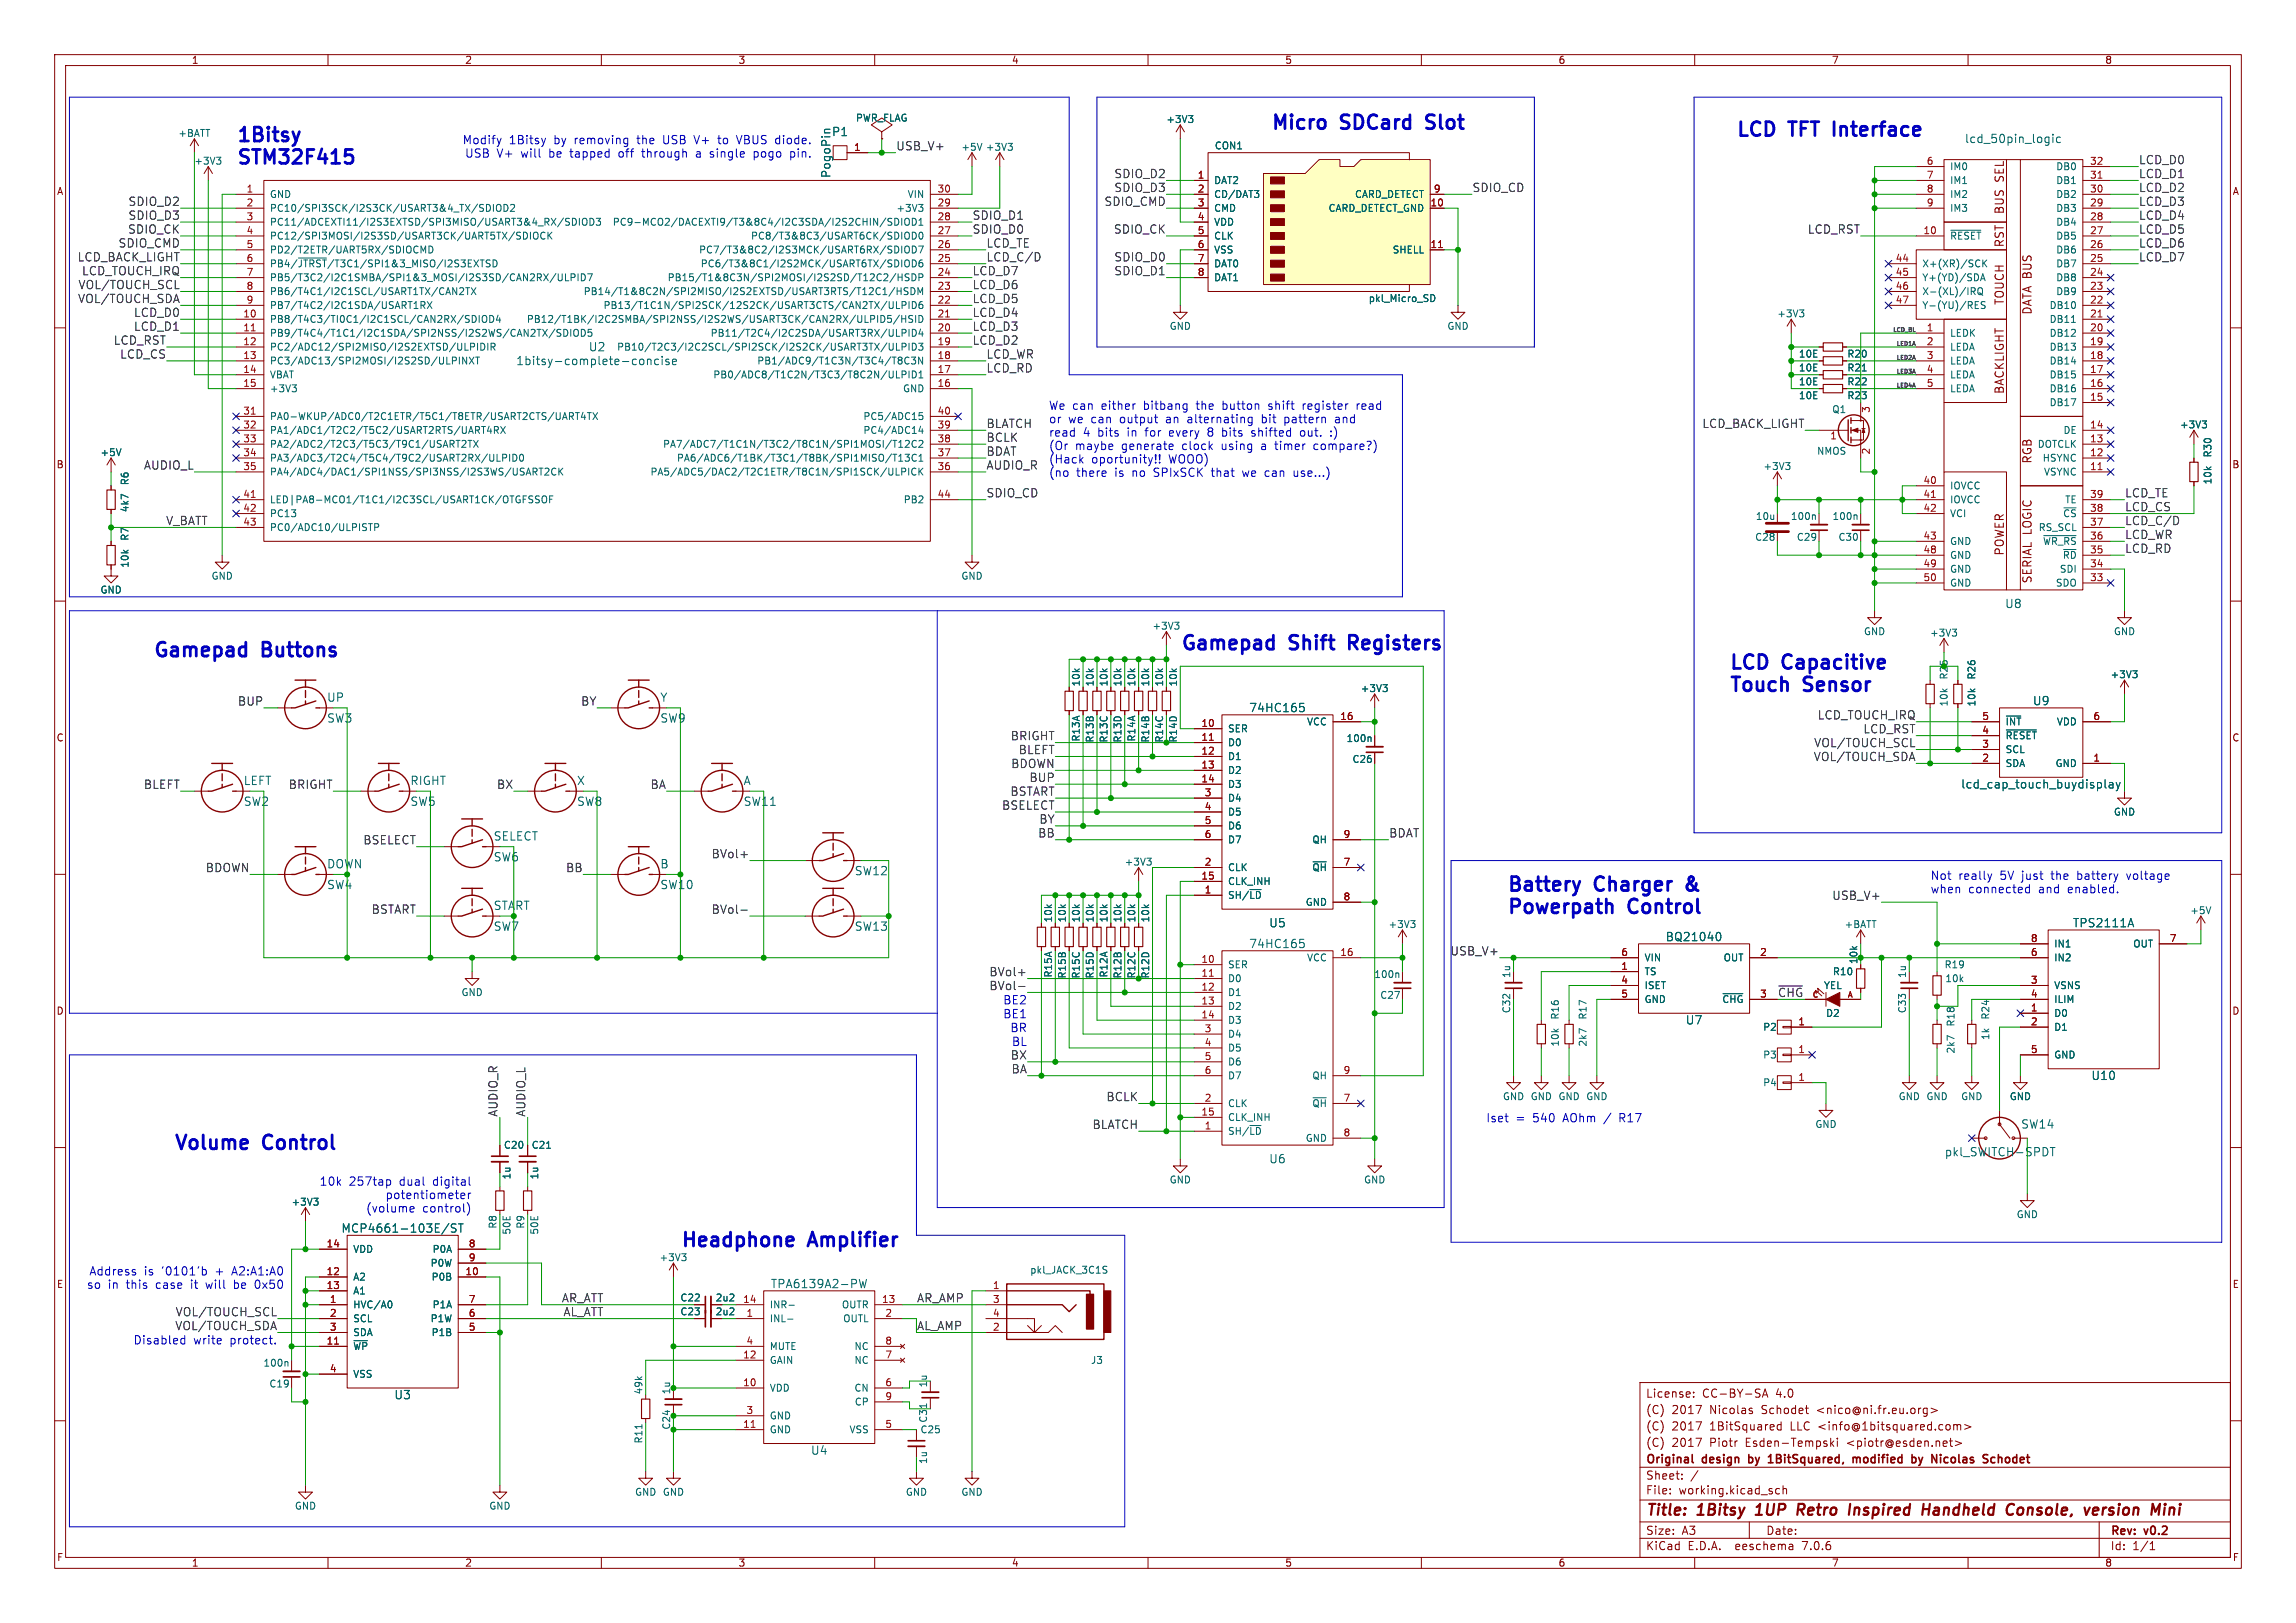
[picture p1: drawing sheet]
<svg xmlns="http://www.w3.org/2000/svg" width="420mm" height="297mm" viewBox="0 0 420 297" stroke-linecap="round" stroke-linejoin="round" font-family="sans-serif">
<defs><g id="words">
<g font-size="3.5" fill="#0000c2">
<text x="232.4" y="23.9">Micro</text>
<text x="245.5" y="23.9">SDCard</text>
<text x="262.1" y="23.9">Slot</text>
<text x="43.2" y="26.1">1Bitsy</text>
<text x="317.5" y="25.2">LCD</text>
<text x="327.6" y="25.2">TFT</text>
<text x="336.6" y="25.2">Interface</text>
<text x="43.2" y="30.2">STM32F415</text>
<text x="215.9" y="119.1">Gamepad</text>
<text x="236.1" y="119.1">Shift</text>
<text x="247.9" y="119.1">Registers</text>
<text x="27.9" y="120.4">Gamepad</text>
<text x="48.2" y="120.4">Buttons</text>
<text x="316.2" y="122.7">LCD</text>
<text x="326.3" y="122.7">Capacitive</text>
<text x="316.2" y="126.8">Touch</text>
<text x="330.2" y="126.8">Sensor</text>
<text x="275.6" y="163.3">Battery</text>
<text x="275.6" y="167.4">Powerpath</text>
<text x="292" y="163.3">Charger</text>
<text x="298.1" y="167.4">Control</text>
<text x="309.7" y="163.3">&amp;</text>
<text x="31.7" y="210.6">Volume</text>
<text x="48.4" y="210.6">Control</text>
<text x="124.5" y="228.4">Headphone</text>
<text x="148.2" y="228.4">Amplifier</text>
</g>
<g font-size="2.8" fill="#840000">
<text x="301" y="277.9">Title:</text>
<text x="310.6" y="277.9">1Bitsy</text>
<text x="322.1" y="277.9">1UP</text>
<text x="330.4" y="277.9">Retro</text>
<text x="340.7" y="277.9">Inspired</text>
<text x="354.9" y="277.9">Handheld</text>
<text x="371.1" y="277.9">Console,</text>
<text x="386.2" y="277.9">version</text>
</g>
<g font-size="2.1" fill="#0000c2">
<text x="84.6" y="26.5">Modify</text>
<text x="85" y="29">USB</text>
<text x="90.9" y="29">V+</text>
<text x="93.1" y="26.5">1Bitsy</text>
<text x="95.4" y="29">will</text>
<text x="100.6" y="29">be</text>
<text x="101.4" y="26.5">by</text>
<text x="104.6" y="29">tapped</text>
<text x="105.3" y="26.5">removing</text>
<text x="113.6" y="29">off</text>
<text x="116.9" y="26.5">the</text>
<text x="118.1" y="29">through</text>
<text x="121.8" y="26.5">USB</text>
<text x="127.7" y="26.5">V+</text>
<text x="128.1" y="29">a</text>
<text x="130.8" y="29">single</text>
<text x="132.2" y="26.5">to</text>
<text x="135.7" y="26.5">VBUS diode.</text>
<text x="138.9" y="29">pogo</text>
<text x="145.8" y="29">pin.</text>
<text x="191.8" y="75.1">We can</text>
<text x="191.8" y="77.6">or</text>
<text x="195.4" y="77.6">we</text>
<text x="199.6" y="77.6">can</text>
<text x="201.5" y="75.1">either</text>
<text x="205" y="77.6">output</text>
<text x="209.4" y="75.1">bitbang</text>
<text x="213.6" y="77.6">an</text>
<text x="217.6" y="77.6">alternating</text>
<text x="219.2" y="75.1">the</text>
<text x="224" y="75.1">button</text>
<text x="231.4" y="77.6">bit</text>
<text x="232.6" y="75.1">shift</text>
<text x="235.7" y="77.6">pattern</text>
<text x="239" y="75.1">register</text>
<text x="245.1" y="77.6">and</text>
<text x="249" y="75.1">read</text>
<text x="191.8" y="80">read</text>
<text x="191.8" y="82.5">(Or</text>
<text x="196.6" y="82.5">maybe</text>
<text x="198.1" y="80">4</text>
<text x="200.9" y="80">bits</text>
<text x="205.2" y="82.5">generate</text>
<text x="206.4" y="80">in</text>
<text x="209.8" y="80">for</text>
<text x="214.3" y="80">every</text>
<text x="216.4" y="82.5">clock</text>
<text x="221.5" y="80">8</text>
<text x="223.7" y="82.5">using</text>
<text x="224.3" y="80">bits</text>
<text x="229.8" y="80">shifted</text>
<text x="231.1" y="82.5">a</text>
<text x="233.8" y="82.5">timer</text>
<text x="238.9" y="80">out.</text>
<text x="241" y="82.5">compare?)</text>
<text x="244.5" y="80">:)</text>
<text x="191.8" y="84.9">(Hack</text>
<text x="191.8" y="87.4">(no</text>
<text x="196.9" y="87.4">there</text>
<text x="199.6" y="84.9">oportunity!!</text>
<text x="204" y="87.4">is</text>
<text x="207.2" y="87.4">no</text>
<text x="211.3" y="87.4">SPIxSCK</text>
<text x="213.8" y="84.9">WOOO)</text>
<text x="222.1" y="87.4">that</text>
<text x="227.9" y="87.4">we</text>
<text x="232.1" y="87.4">can</text>
<text x="237.5" y="87.4">use...)</text>
<text x="353.1" y="161.1">Not</text>
<text x="358.2" y="161.1">really</text>
<text x="365.9" y="161.1">5V just</text>
<text x="375.5" y="161.1">the</text>
<text x="380.4" y="161.1">battery</text>
<text x="389.6" y="161.1">voltage</text>
<text x="353.1" y="163.6">when</text>
<text x="360" y="163.6">connected</text>
<text x="373" y="163.6">and</text>
<text x="378.4" y="163.6">enabled.</text>
<text x="183.5" y="183.9">BE2</text>
<text x="183.5" y="186.4">BE1</text>
<text x="184.8" y="189">BR</text>
<text x="185" y="191.5">BL</text>
<text x="271.8" y="205.5">Iset</text>
<text x="277.2" y="205.5">=</text>
<text x="280.4" y="205.5">540</text>
<text x="286.1" y="205.5">AOhm</text>
<text x="293.7" y="205.5">/</text>
<text x="296.6" y="205.5">R17</text>
<text x="58.4" y="217.1">10k</text>
<text x="63.9" y="217.1">257tap</text>
<text x="70.5" y="219.5">potentiometer</text>
<text x="73.2" y="217.1">dual</text>
<text x="79.4" y="217.1">digital</text>
<text x="66.9" y="222">(volume</text>
<text x="77.3" y="222">control)</text>
<text x="16.3" y="233.5">Address</text>
<text x="26.4" y="233.5">is</text>
<text x="29.7" y="233.5">'0101'b</text>
<text x="39.6" y="233.5">+</text>
<text x="42.8" y="233.5">A2:A1:A0</text>
<text x="15.8" y="236">so</text>
<text x="19.8" y="236">in</text>
<text x="23.2" y="236">this</text>
<text x="28.7" y="236">case</text>
<text x="35.3" y="236">it</text>
<text x="38.2" y="236">will</text>
<text x="43.4" y="236">be</text>
<text x="47.4" y="236">0x50</text>
<text x="24.4" y="246.1">Disabled</text>
<text x="35.4" y="246.1">write</text>
<text x="42.2" y="246.1">protect.</text>
</g>
<g font-size="2.1" fill="#006464">
<text x="152.1" y="25.1">P1</text>
<text x="359.3" y="26.4">lcd_50pin_logic</text>
<text x="152.1" y="32.7" transform="rotate(-90 152.1 32.7)">PogoPin</text>
<text x="107.6" y="64.5">U2</text>
<text x="94.3" y="67">1bitsy-complete-concise</text>
<text x="366.7" y="111.5">U8</text>
<text x="59.7" y="128.6">UP</text>
<text x="120.7" y="128.6">Y</text>
<text x="228.4" y="130.5">74HC165</text>
<text x="371.8" y="129.3">U9</text>
<text x="59.7" y="132.4">SW3</text>
<text x="120.7" y="132.4">SW9</text>
<text x="44.5" y="143.9">LEFT</text>
<text x="75" y="143.9">RIGHT</text>
<text x="105.5" y="143.9">X</text>
<text x="135.9" y="143.9">A</text>
<text x="44.5" y="147.7">SW2</text>
<text x="75" y="147.7">SW5</text>
<text x="105.5" y="147.7">SW8</text>
<text x="135.9" y="147.7">SW11</text>
<text x="358.6" y="144.5">lcd_cap_touch_buydisplay</text>
<text x="90.2" y="154">SELECT</text>
<text x="59.7" y="159.1">DOWN</text>
<text x="90.2" y="157.8">SW6</text>
<text x="120.7" y="159.1">B</text>
<text x="156.3" y="160.4">SW12</text>
<text x="59.7" y="162.9">SW4</text>
<text x="90.2" y="166.7">START</text>
<text x="120.7" y="162.9">SW10</text>
<text x="90.2" y="170.5">SW7</text>
<text x="156.3" y="170.5">SW13</text>
<text x="228.4" y="173.7">74HC165</text>
<text x="232.1" y="169.9">U5</text>
<text x="304.6" y="172.4">BQ21040</text>
<text x="379.1" y="169.9">TPS2111A</text>
<text x="308.3" y="187.7">U7</text>
<text x="382.5" y="197.8">U10</text>
<text x="369.6" y="206.7">SW14</text>
<text x="232.1" y="213.1">U6</text>
<text x="355.7" y="211.8">pkl_SWITCH-SPDT</text>
<text x="62.4" y="225.8">MCP4661-103E/ST</text>
<text x="140.9" y="235.9">TPA6139A2-PW</text>
<text x="72.1" y="256.3">U3</text>
<text x="148.3" y="266.4">U4</text>
</g>
<g font-size="2.1" fill="#0f0f0f">
<text x="163.8" y="27.6">USB_V+</text>
<text x="203.8" y="32.7">SDIO_D2</text>
<text x="203.8" y="35.2">SDIO_D3</text>
<text x="269.2" y="35.2">SDIO_CD</text>
<text x="391.2" y="30.2">LCD_D0</text>
<text x="391.2" y="32.7">LCD_D1</text>
<text x="391.2" y="35.2">LCD_D2</text>
<text x="23.4" y="37.8">SDIO_D2</text>
<text x="23.4" y="40.3">SDIO_D3</text>
<text x="177.8" y="40.3">SDIO_D1</text>
<text x="202" y="37.8">SDIO_CMD</text>
<text x="391.2" y="37.8">LCD_D3</text>
<text x="391.2" y="40.3">LCD_D4</text>
<text x="14.1" y="47.9">LCD_BACK_LIGHT</text>
<text x="21.6" y="45.4">SDIO_CMD</text>
<text x="23.4" y="42.9">SDIO_CK</text>
<text x="177.8" y="42.9">SDIO_D0</text>
<text x="180.3" y="45.4">LCD_TE</text>
<text x="180.3" y="47.9">LCD_C/D</text>
<text x="203.7" y="42.9">SDIO_CK</text>
<text x="203.8" y="47.9">SDIO_D0</text>
<text x="330.6" y="42.9">LCD_RST</text>
<text x="391.2" y="45.4">LCD_D6</text>
<text x="391.2" y="47.9">LCD_D7</text>
<text x="391.2" y="42.9">LCD_D5</text>
<text x="14.3" y="53">VOL/TOUCH_SCL</text>
<text x="14.9" y="50.5">LCD_TOUCH_IRQ</text>
<text x="177.8" y="53">LCD_D6</text>
<text x="177.8" y="50.5">LCD_D7</text>
<text x="203.8" y="50.5">SDIO_D1</text>
<text x="14.2" y="55.6">VOL/TOUCH_SDA</text>
<text x="24.4" y="58.1">LCD_D0</text>
<text x="177.8" y="55.6">LCD_D5</text>
<text x="177.8" y="58.1">LCD_D4</text>
<text x="20.7" y="63.2">LCD_RST</text>
<text x="21.9" y="65.7">LCD_CS</text>
<text x="24.4" y="60.6">LCD_D1</text>
<text x="177.8" y="63.2">LCD_D2</text>
<text x="177.8" y="60.6">LCD_D3</text>
<text x="180.3" y="65.7">LCD_WR</text>
<text x="180.3" y="68.3">LCD_RD</text>
<text x="180.3" y="83.5">BDAT</text>
<text x="180.3" y="78.4">BLATCH</text>
<text x="180.3" y="81">BCLK</text>
<text x="311.3" y="78.4">LCD_BACK_LIGHT</text>
<text x="26.3" y="86">AUDIO_L</text>
<text x="180.3" y="86">AUDIO_R</text>
<text x="180.3" y="91.1">SDIO_CD</text>
<text x="388.6" y="93.7">LCD_CS</text>
<text x="388.6" y="91.1">LCD_TE</text>
<text x="30.3" y="96.2">V_BATT</text>
<text x="388.6" y="101.3">LCD_RD</text>
<text x="388.6" y="98.7">LCD_WR</text>
<text x="388.6" y="96.2">LCD_C/D</text>
<text x="43.5" y="129.2">BUP</text>
<text x="106.2" y="129.2">BY</text>
<text x="332.4" y="131.8">LCD_TOUCH_IRQ</text>
<text x="184.8" y="135.6">BRIGHT</text>
<text x="331.8" y="136.8">VOL/TOUCH_SCL</text>
<text x="340.8" y="134.3">LCD_RST</text>
<text x="184.9" y="140.7">BDOWN</text>
<text x="186.3" y="138.1">BLEFT</text>
<text x="188.2" y="143.2">BUP</text>
<text x="331.7" y="139.4">VOL/TOUCH_SDA</text>
<text x="26.3" y="144.5">BLEFT</text>
<text x="52.8" y="144.5">BRIGHT</text>
<text x="90.9" y="144.5">BX</text>
<text x="118.9" y="144.5">BA</text>
<text x="183.2" y="148.3">BSELECT</text>
<text x="184.8" y="145.7">BSTART</text>
<text x="66.4" y="154.6">BSELECT</text>
<text x="189.8" y="153.4">BB</text>
<text x="190.1" y="150.8">BY</text>
<text x="254" y="153.4">BDAT</text>
<text x="37.6" y="159.7">BDOWN</text>
<text x="103.5" y="159.7">BB</text>
<text x="130.1" y="157.2">BVol+</text>
<text x="67.9" y="167.3">BSTART</text>
<text x="130.1" y="167.3">BVol-</text>
<text x="335.1" y="164.8">USB_V+</text>
<text x="180.9" y="178.8">BVol+</text>
<text x="265.2" y="174.9">USB_V+</text>
<text x="180.9" y="181.3">BVol-</text>
<text x="325.1" y="182.6">~{CHG}</text>
<text x="184.8" y="194">BX</text>
<text x="185" y="196.5">BA</text>
<text x="202.3" y="201.6">BCLK</text>
<text x="91.1" y="204.5" transform="rotate(-90 91.1 204.5)">AUDIO_R</text>
<text x="96.2" y="204.5" transform="rotate(-90 96.2 204.5)">AUDIO_L</text>
<text x="199.8" y="206.7">BLATCH</text>
<text x="102.7" y="238.4">AR_ATT</text>
<text x="167.6" y="238.4">AR_AMP</text>
<text x="32" y="243.5">VOL/TOUCH_SDA</text>
<text x="32.1" y="241">VOL/TOUCH_SCL</text>
<text x="103" y="241">AL_ATT</text>
</g>
<g font-size="2.1" fill="#840000">
<text x="366.8" y="33.3" transform="rotate(-90 366.8 33.3)">SEL</text>
<text x="366.8" y="39.3" transform="rotate(-90 366.8 39.3)">BUS</text>
<text x="366.8" y="45.4" transform="rotate(-90 366.8 45.4)">RST</text>
<text x="366.8" y="55.9" transform="rotate(-90 366.8 55.9)">TOUCH</text>
<text x="371.9" y="57.7" transform="rotate(-90 371.9 57.7)">DATA BUS</text>
<text x="366.8" y="72.2" transform="rotate(-90 366.8 72.2)">BACKLIGHT</text>
<text x="371.9" y="85" transform="rotate(-90 371.9 85)">RGB</text>
<text x="366.8" y="101.8" transform="rotate(-90 366.8 101.8)">POWER</text>
<text x="371.9" y="97.8" transform="rotate(-90 371.9 97.8)">LOGIC</text>
<text x="371.9" y="106.9" transform="rotate(-90 371.9 106.9)">SERIAL</text>
<text x="301" y="256">License:</text>
<text x="311.4" y="256">CC-BY-SA</text>
<text x="324.9" y="256">4.0</text>
<text x="301" y="262">(C)</text>
<text x="301" y="259">(C)</text>
<text x="305.8" y="262">2017</text>
<text x="305.8" y="259">2017</text>
<text x="312.8" y="262">1BitSquared</text>
<text x="312.8" y="259">Nicolas</text>
<text x="322.4" y="259">Schodet</text>
<text x="327.7" y="262">LLC &lt;info@1bitsquared.com&gt;</text>
<text x="332.6" y="259">&lt;nico@ni.fr.eu.org&gt;</text>
<text x="301" y="268.2">Original</text>
<text x="301" y="265">(C)</text>
<text x="305.8" y="265">2017</text>
<text x="311.5" y="268.2">design</text>
<text x="312.8" y="265">Piotr</text>
<text x="319.5" y="265">Esden-Tempski</text>
<text x="320.5" y="268.2">by</text>
<text x="324.8" y="268.2">1BitSquared,</text>
<text x="338.1" y="265">&lt;piotr@esden.net&gt;</text>
<text x="340.8" y="268.2">modified</text>
<text x="352.2" y="268.2">by</text>
<text x="356.4" y="268.2">Nicolas</text>
<text x="366.5" y="268.2">Schodet</text>
<text x="301" y="273.7">File:</text>
<text x="301" y="271">Sheet:</text>
<text x="307.1" y="273.7">working.kicad_sch</text>
<text x="301" y="281.1">Size:</text>
<text x="307.6" y="281.1">A3</text>
<text x="323" y="281.1">Date:</text>
<text x="386" y="281.3">Rev:</text>
<text x="392.4" y="281.3">v0.2</text>
<text x="301" y="283.9">KiCad</text>
<text x="308.7" y="283.9">E.D.A.</text>
<text x="317.6" y="283.9">eeschema</text>
<text x="330" y="283.9">7.0.6</text>
<text x="386" y="283.9">Id:</text>
<text x="390.1" y="283.9">1/1</text>
</g>
<text font-size="2.1" fill="#009600" x="167.6" y="243.5">AL_AMP</text>
<g font-size="1.8" fill="#840000">
<text x="35" y="11.9">1</text>
<text x="85" y="11.9">2</text>
<text x="135" y="11.9">3</text>
<text x="185" y="11.9">4</text>
<text x="235" y="11.9">5</text>
<text x="285" y="11.9">6</text>
<text x="335" y="11.9">7</text>
<text x="385" y="11.9">8</text>
<text x="10.3" y="35.9">A</text>
<text x="408.3" y="35.9">A</text>
<text x="10.3" y="85.9">B</text>
<text x="408.2" y="85.9">B</text>
<text x="10.3" y="135.9">C</text>
<text x="408.2" y="135.9">C</text>
<text x="10.3" y="185.9">D</text>
<text x="408.2" y="185.9">D</text>
<text x="10.3" y="235.9">E</text>
<text x="408.3" y="235.9">E</text>
<text x="10.3" y="285.9">F</text>
<text x="35" y="286.9">1</text>
<text x="85" y="286.9">2</text>
<text x="135" y="286.9">3</text>
<text x="185" y="286.9">4</text>
<text x="235" y="286.9">5</text>
<text x="285" y="286.9">6</text>
<text x="335" y="286.9">7</text>
<text x="385" y="286.9">8</text>
<text x="408.3" y="285.9">F</text>
</g>
<g font-size="1.8" fill="#006464">
<text x="156.5" y="22.5">PWR_FLAG</text>
<text x="213.3" y="22.7">+3V3</text>
<text x="32.5" y="25.2">+BATT</text>
<text x="175.8" y="27.8">+5V</text>
<text x="180.2" y="27.8">+3V3</text>
<text x="222.1" y="27.5">CON1</text>
<text x="35.5" y="30.3">+3V3</text>
<text x="222" y="33.9">DAT2</text>
<text x="356.6" y="31.3">IM0</text>
<text x="356.6" y="33.9">IM1</text>
<text x="376" y="33.9">DB1</text>
<text x="376" y="31.3">DB0</text>
<text x="49.3" y="36.4">GND</text>
<text x="49.3" y="39">PC10/SPI3SCK/I2S3CK/USART3&amp;4_TX/SDIOD2</text>
<text x="49.3" y="41.5">PC11/ADCEXTI11/I2S3EXTSD/SPI3MISO/USART3&amp;4_RX/SDIOD3</text>
<text x="112" y="41.5">PC9-MCO2/DACEXTI9/T3&amp;8C4/I2C3SDA/I2S2CHIN/SDIOD1</text>
<text x="163.9" y="39">+3V3</text>
<text x="165.9" y="36.4">VIN</text>
<text x="222" y="36.4">CD/DAT3</text>
<text x="222" y="39">CMD</text>
<text x="222" y="41.5">VDD</text>
<text x="242.9" y="39">CARD_DETECT_GND</text>
<text x="247.8" y="36.4">CARD_DETECT</text>
<text x="356.6" y="36.4">IM2</text>
<text x="356.6" y="39">IM3</text>
<text x="376" y="41.5">DB4</text>
<text x="376" y="39">DB3</text>
<text x="376" y="36.4">DB2</text>
<text x="49.3" y="44">PC12/SPI3MOSI/I2S3SD/USART3CK/UART5TX/SDIOCK</text>
<text x="49.3" y="46.6">PD2/T2ETR/UART5RX/SDIOCMD</text>
<text x="127.8" y="46.6">PC7/T3&amp;8C2/I2S3MCK/USART6RX/SDIOD7</text>
<text x="137.3" y="44">PC8/T3&amp;8C3/USART6CK/SDIOD0</text>
<text x="222" y="44">CLK</text>
<text x="222" y="46.6">VSS</text>
<text x="254.7" y="46.6">SHELL</text>
<text x="356.6" y="44">~{RESET}</text>
<text x="376" y="46.6">DB6</text>
<text x="376" y="44">DB5</text>
<text x="49.3" y="49.1">PB4/~{JTRST}/T3C1/SPI1&amp;3_MISO/I2S3EXTSD</text>
<text x="49.3" y="51.7">PB5/T3C2/I2C1SMBA/SPI1&amp;3_MOSI/I2S3SD/CAN2RX/ULPID7</text>
<text x="122" y="51.7">PB15/T1&amp;8C3N/SPI2MOSI/I2S2SD/T12C2/HSDP</text>
<text x="128.1" y="49.1">PC6/T3&amp;8C1/I2S2MCK/USART6TX/SDIOD6</text>
<text x="222" y="49.1">DAT0</text>
<text x="222" y="51.7">DAT1</text>
<text x="351.5" y="49.1">X+(XR)/SCK</text>
<text x="351.5" y="51.7">Y+(YD)/SDA</text>
<text x="376" y="51.7">DB8</text>
<text x="376" y="49.1">DB7</text>
<text x="49.3" y="59.3">PB8/T4C3/TI0C1/I2C1SCL/CAN2RX/SDIOD4</text>
<text x="49.3" y="54.2">PB6/T4C1/I2C1SCL/USART1TX/CAN2TX</text>
<text x="49.3" y="56.7">PB7/T4C2/I2C1SDA/USART1RX</text>
<text x="96.3" y="59.3">PB12/T1BK/I2C2SMBA/SPI2NSS/I2S2WS/USART3CK/CAN2RX/ULPID5/HSID</text>
<text x="106.7" y="54.2">PB14/T1&amp;8C2N/SPI2MISO/I2S2EXTSD/USART3RTS/T12C1/HSDM</text>
<text x="110.3" y="56.7">PB13/T1C1N/SPI2SCK/12S2CK/USART3CTS/CAN2TX/ULPID6</text>
<text x="250.3" y="55.5">pkl_Micro_SD</text>
<text x="325" y="58.3">+3V3</text>
<text x="351.5" y="54.2">X-(XL)/IRQ</text>
<text x="351.5" y="56.7">Y-(YU)/RES</text>
<text x="374.8" y="59.3">DB11</text>
<text x="374.8" y="56.7">DB10</text>
<text x="376" y="54.2">DB9</text>
<text x="49.3" y="61.8">PB9/T4C4/T1C1/I2C1SDA/SPI2NSS/I2S2WS/CAN2TX/SDIOD5</text>
<text x="49.3" y="64.4">PC2/ADC12/SPI2MISO/I2S2EXTSD/ULPIDIR</text>
<text x="112.8" y="64.4">PB10/T2C3/I2C2SCL/SPI2SCK/I2S2CK/USART3TX/ULPID3</text>
<text x="129.9" y="61.8">PB11/T2C4/I2C2SDA/USART3RX/ULPID4</text>
<text x="213.9" y="60.6">GND</text>
<text x="264.7" y="60.6">GND</text>
<text x="329" y="65.6">10E</text>
<text x="337.8" y="65.6">R20</text>
<text x="356.6" y="61.8">LEDK</text>
<text x="356.6" y="64.4">LEDA</text>
<text x="374.8" y="64.4">DB13</text>
<text x="374.8" y="61.8">DB12</text>
<text x="49.3" y="66.9">PC3/ADC13/SPI2MOSI/I2S2SD/ULPINXT</text>
<text x="49.3" y="69.4">VBAT</text>
<text x="49.3" y="72">+3V3</text>
<text x="130.4" y="69.4">PB0/ADC8/T1C2N/T3C3/T8C2N/ULPID1</text>
<text x="138.4" y="66.9">PB1/ADC9/T1C3N/T3C4/T8C3N</text>
<text x="165.1" y="72">GND</text>
<text x="329" y="68.2">10E</text>
<text x="329" y="70.7">10E</text>
<text x="337.8" y="68.2">R21</text>
<text x="337.8" y="70.7">R22</text>
<text x="356.6" y="66.9">LEDA</text>
<text x="356.6" y="69.4">LEDA</text>
<text x="356.6" y="72">LEDA</text>
<text x="374.8" y="72">DB16</text>
<text x="374.8" y="69.4">DB15</text>
<text x="374.8" y="66.9">DB14</text>
<text x="49.3" y="77.1">PA0-WKUP/ADC0/T2C1ETR/T5C1/T8ETR/USART2CTS/UART4TX</text>
<text x="157.8" y="77.1">PC5/ADC15</text>
<text x="329" y="73.3">10E</text>
<text x="335.1" y="75.8">Q1</text>
<text x="337.8" y="73.3">R23</text>
<text x="374.8" y="74.5">DB17</text>
<text x="18.3" y="83.7">+5V</text>
<text x="49.3" y="79.6">PA1/ADC1/T2C2/T5C2/USART2RTS/UART4RX</text>
<text x="49.3" y="82.1">PA2/ADC2/T2C3/T5C3/T9C1/USART2TX</text>
<text x="121.2" y="82.1">PA7/ADC7/T1C1N/T3C2/T8C1N/SPI1MOSI/T12C2</text>
<text x="157.8" y="79.6">PC4/ADC14</text>
<text x="332.3" y="83.4">NMOS</text>
<text x="372.6" y="82.1">DOTCLK</text>
<text x="377.4" y="79.6">DE</text>
<text x="398.7" y="78.6">+3V3</text>
<text x="404.7" y="83.8" transform="rotate(-90 404.7 83.8)">R30</text>
<text x="23.7" y="88.9" transform="rotate(-90 23.7 88.9)">R6</text>
<text x="49.3" y="84.7">PA3/ADC3/T2C4/T5C4/T9C2/USART2RX/ULPID0</text>
<text x="49.3" y="87.2">PA4/ADC4/DAC1/SPI1NSS/SPI3NSS/I2S3WS/USART2CK</text>
<text x="118.9" y="87.2">PA5/ADC5/DAC2/T2C1ETR/T8C1N/SPI1SCK/ULPICK</text>
<text x="123.7" y="84.7">PA6/ADC6/T1BK/T3C1/T8BK/SPI1MISO/T13C1</text>
<text x="322.5" y="86.2">+3V3</text>
<text x="356.6" y="89.8">IOVCC</text>
<text x="373.6" y="84.7">HSYNC</text>
<text x="373.8" y="87.2">VSYNC</text>
<text x="404.7" y="88.7" transform="rotate(-90 404.7 88.7)">10k</text>
<text x="23.7" y="93.8" transform="rotate(-90 23.7 93.8)">4k7</text>
<text x="49.3" y="92.3">LED|PA8-MCO1/T1C1/I2C3SCL/USART1CK/OTGFSSOF</text>
<text x="49.3" y="94.8">PC13</text>
<text x="165.2" y="92.3">PB2</text>
<text x="321.1" y="95.4">10u</text>
<text x="327.5" y="95.4">100n</text>
<text x="335.1" y="95.4">100n</text>
<text x="356.6" y="92.3">IOVCC</text>
<text x="356.6" y="94.8">VCI</text>
<text x="377.3" y="94.8">~{CS}</text>
<text x="377.7" y="92.3">TE</text>
<text x="23.7" y="99.1" transform="rotate(-90 23.7 99.1)">R7</text>
<text x="49.3" y="97.4">PC0/ADC10/ULPISTP</text>
<text x="321" y="99.2">C28</text>
<text x="328.6" y="99.2">C29</text>
<text x="336.2" y="99.2">C30</text>
<text x="356.6" y="99.9">GND</text>
<text x="372.8" y="97.4">RS_SCL</text>
<text x="373.6" y="99.9">~{WR_RS}</text>
<text x="23.7" y="104" transform="rotate(-90 23.7 104)">10k</text>
<text x="38.6" y="106.3">GND</text>
<text x="175.8" y="106.3">GND</text>
<text x="356.6" y="102.5">GND</text>
<text x="356.6" y="105">GND</text>
<text x="356.6" y="107.5">GND</text>
<text x="376" y="107.5">SDO</text>
<text x="376.7" y="105">SDI</text>
<text x="377.2" y="102.5">~{RD}</text>
<text x="18.3" y="108.8">GND</text>
<text x="210.7" y="115.4">+3V3</text>
<text x="340.9" y="116.4">GND</text>
<text x="353" y="116.7">+3V3</text>
<text x="386.6" y="116.4">GND</text>
<text x="197.7" y="125.7" transform="rotate(-90 197.7 125.7)">10k</text>
<text x="200.3" y="125.7" transform="rotate(-90 200.3 125.7)">10k</text>
<text x="202.8" y="125.7" transform="rotate(-90 202.8 125.7)">10k</text>
<text x="205.3" y="125.7" transform="rotate(-90 205.3 125.7)">10k</text>
<text x="207.9" y="125.7" transform="rotate(-90 207.9 125.7)">10k</text>
<text x="210.4" y="125.7" transform="rotate(-90 210.4 125.7)">10k</text>
<text x="213" y="125.7" transform="rotate(-90 213 125.7)">10k</text>
<text x="215.5" y="125.7" transform="rotate(-90 215.5 125.7)">10k</text>
<text x="361.5" y="124.5" transform="rotate(-90 361.5 124.5)">R26</text>
<text x="386" y="124.3">+3V3</text>
<text x="248.8" y="126.8">+3V3</text>
<text x="356.5" y="129.4" transform="rotate(-90 356.5 129.4)">10k</text>
<text x="361.5" y="129.4" transform="rotate(-90 361.5 129.4)">10k</text>
<text x="197.7" y="135.8" transform="rotate(-90 197.7 135.8)">R13A</text>
<text x="200.3" y="136" transform="rotate(-90 200.3 136)">R13B</text>
<text x="202.8" y="136" transform="rotate(-90 202.8 136)">R13C</text>
<text x="205.3" y="136" transform="rotate(-90 205.3 136)">R13D</text>
<text x="207.9" y="135.8" transform="rotate(-90 207.9 135.8)">R14A</text>
<text x="210.4" y="136" transform="rotate(-90 210.4 136)">R14B</text>
<text x="213" y="136" transform="rotate(-90 213 136)">R14C</text>
<text x="215.5" y="136" transform="rotate(-90 215.5 136)">R14D</text>
<text x="224.5" y="134.2">SER</text>
<text x="224.5" y="136.8">D0</text>
<text x="239" y="132.9">VCC</text>
<text x="246.2" y="136">100n</text>
<text x="366.8" y="135.5">~{RESET}</text>
<text x="366.8" y="132.9">~{INT}</text>
<text x="376.2" y="132.9">VDD</text>
<text x="224.5" y="139.3">D1</text>
<text x="224.5" y="141.8">D2</text>
<text x="247.3" y="139.8">C26</text>
<text x="366.8" y="140.6">SDA</text>
<text x="366.8" y="138">SCL</text>
<text x="375.9" y="140.6">GND</text>
<text x="224.5" y="144.4">D3</text>
<text x="224.5" y="146.9">D4</text>
<text x="224.5" y="149.5">D5</text>
<text x="386.6" y="149.5">GND</text>
<text x="224.5" y="152">D6</text>
<text x="224.5" y="154.5">D7</text>
<text x="240" y="154.5">QH</text>
<text x="205.6" y="158.6">+3V3</text>
<text x="224.5" y="159.6">CLK</text>
<text x="240" y="159.6">~{QH}</text>
<text x="224.5" y="164.7">SH/~{LD}</text>
<text x="224.5" y="162.2">CLK_INH</text>
<text x="238.8" y="166">GND</text>
<text x="400.6" y="167.5">+5V</text>
<text x="192.6" y="168.9" transform="rotate(-90 192.6 168.9)">10k</text>
<text x="195.2" y="168.9" transform="rotate(-90 195.2 168.9)">10k</text>
<text x="197.7" y="168.9" transform="rotate(-90 197.7 168.9)">10k</text>
<text x="200.3" y="168.9" transform="rotate(-90 200.3 168.9)">10k</text>
<text x="202.8" y="168.9" transform="rotate(-90 202.8 168.9)">10k</text>
<text x="205.3" y="168.9" transform="rotate(-90 205.3 168.9)">10k</text>
<text x="207.9" y="168.9" transform="rotate(-90 207.9 168.9)">10k</text>
<text x="210.4" y="168.9" transform="rotate(-90 210.4 168.9)">10k</text>
<text x="253.9" y="170">+3V3</text>
<text x="337.3" y="170">+BATT</text>
<text x="375.7" y="173.6">IN1</text>
<text x="390.1" y="173.6">OUT</text>
<text x="192.6" y="179" transform="rotate(-90 192.6 179)">R15A</text>
<text x="195.2" y="179.2" transform="rotate(-90 195.2 179.2)">R15B</text>
<text x="197.7" y="179.2" transform="rotate(-90 197.7 179.2)">R15C</text>
<text x="200.3" y="179.2" transform="rotate(-90 200.3 179.2)">R15D</text>
<text x="202.8" y="179" transform="rotate(-90 202.8 179)">R12A</text>
<text x="205.3" y="179.2" transform="rotate(-90 205.3 179.2)">R12B</text>
<text x="207.9" y="179.2" transform="rotate(-90 207.9 179.2)">R12C</text>
<text x="210.4" y="179.2" transform="rotate(-90 210.4 179.2)">R12D</text>
<text x="224.5" y="177.4">SER</text>
<text x="224.5" y="179.9">D0</text>
<text x="239" y="176.1">VCC</text>
<text x="251.3" y="179.2">100n</text>
<text x="276.5" y="179.1" transform="rotate(-90 276.5 179.1)">1u</text>
<text x="300.7" y="178.7">TS</text>
<text x="300.7" y="176.1">VIN</text>
<text x="315.2" y="176.1">OUT</text>
<text x="335.2" y="178.7">R10</text>
<text x="340" y="176.5" transform="rotate(-90 340 176.5)">10k</text>
<text x="348.8" y="179.1" transform="rotate(-90 348.8 179.1)">1u</text>
<text x="355.6" y="177.4">R19</text>
<text x="355.7" y="179.9">10k</text>
<text x="375.7" y="176.1">IN2</text>
<text x="84.3" y="182.5">GND</text>
<text x="224.5" y="182.5">D1</text>
<text x="224.5" y="185">D2</text>
<text x="252.4" y="183">C27</text>
<text x="276.5" y="185.5" transform="rotate(-90 276.5 185.5)">C32</text>
<text x="300.7" y="181.2">ISET</text>
<text x="300.7" y="183.7">GND</text>
<text x="314.9" y="183.7">~{CHG}</text>
<text x="333.5" y="181.2">YEL</text>
<text x="348.8" y="185.5" transform="rotate(-90 348.8 185.5)">C33</text>
<text x="375.7" y="181.2">VSNS</text>
<text x="375.7" y="183.7">ILIM</text>
<text x="224.5" y="187.6">D3</text>
<text x="224.5" y="190.1">D4</text>
<text x="285.3" y="191.6" transform="rotate(-90 285.3 191.6)">10k</text>
<text x="285.3" y="186.7" transform="rotate(-90 285.3 186.7)">R16</text>
<text x="290.4" y="191.6" transform="rotate(-90 290.4 191.6)">2k7</text>
<text x="290.4" y="186.7" transform="rotate(-90 290.4 186.7)">R17</text>
<text x="322.4" y="188.8">P2</text>
<text x="333.9" y="186.3">D2</text>
<text x="357.7" y="188" transform="rotate(-90 357.7 188)">R18</text>
<text x="364.1" y="190.4" transform="rotate(-90 364.1 190.4)">1k</text>
<text x="364.1" y="186.7" transform="rotate(-90 364.1 186.7)">R24</text>
<text x="375.7" y="186.3">D0</text>
<text x="375.7" y="188.8">D1</text>
<text x="224.5" y="192.6">D5</text>
<text x="224.5" y="195.2">D6</text>
<text x="224.5" y="197.7">D7</text>
<text x="240" y="197.7">QH</text>
<text x="322.4" y="193.9">P3</text>
<text x="357.7" y="192.9" transform="rotate(-90 357.7 192.9)">2k7</text>
<text x="375.7" y="193.9">GND</text>
<text x="224.5" y="202.8">CLK</text>
<text x="240" y="202.8">~{QH}</text>
<text x="274.8" y="201.5">GND GND GND GND</text>
<text x="322.4" y="199">P4</text>
<text x="347.2" y="201.5">GND GND</text>
<text x="358.6" y="201.5">GND</text>
<text x="367.5" y="201.5">GND</text>
<text x="224.5" y="207.9">SH/~{LD}</text>
<text x="224.5" y="205.3">CLK_INH</text>
<text x="238.8" y="209.1">GND</text>
<text x="332" y="206.6">GND</text>
<text x="92.1" y="210.4">C20</text>
<text x="93.6" y="215.9" transform="rotate(-90 93.6 215.9)">1u</text>
<text x="97.2" y="210.4">C21</text>
<text x="98.7" y="215.9" transform="rotate(-90 98.7 215.9)">1u</text>
<text x="53.2" y="220.8">+3V3</text>
<text x="213.9" y="216.8">GND</text>
<text x="249.4" y="216.8">GND</text>
<text x="91" y="224.9" transform="rotate(-90 91 224.9)">R8</text>
<text x="93.6" y="226" transform="rotate(-90 93.6 226)">50E</text>
<text x="96.1" y="224.9" transform="rotate(-90 96.1 224.9)">R9</text>
<text x="98.7" y="226" transform="rotate(-90 98.7 226)">50E</text>
<text x="368.8" y="223.1">GND</text>
<text x="64.5" y="229.5">VDD</text>
<text x="78.7" y="232">P0W</text>
<text x="79" y="229.5">P0A</text>
<text x="120.5" y="231">+3V3</text>
<text x="188.3" y="233.3">pkl_JACK_3C1S</text>
<text x="64.5" y="239.6">HVC/A0</text>
<text x="64.5" y="234.5">A2</text>
<text x="64.5" y="237.1">A1</text>
<text x="78.9" y="234.5">P0B</text>
<text x="79" y="239.6">P1A</text>
<text x="124.4" y="238.4">C22</text>
<text x="130.8" y="238.4">2u2</text>
<text x="140.7" y="239.6">INR-</text>
<text x="153.9" y="239.6">OUTR</text>
<text x="64.5" y="242.2">SCL</text>
<text x="64.5" y="244.7">SDA</text>
<text x="78.7" y="242.2">P1W</text>
<text x="78.9" y="244.7">P1B</text>
<text x="124.4" y="240.9">C23</text>
<text x="130.8" y="240.9">2u2</text>
<text x="140.7" y="242.2">INL-</text>
<text x="154.1" y="242.2">OUTL</text>
<text x="48.1" y="250.3">100n</text>
<text x="64.5" y="247.2">~{WP}</text>
<text x="140.7" y="249.8">GAIN</text>
<text x="140.7" y="247.2">MUTE</text>
<text x="156.2" y="249.8">NC</text>
<text x="156.2" y="247.2">NC</text>
<text x="199.5" y="249.8">J3</text>
<text x="49.2" y="254.1">C19</text>
<text x="64.5" y="252.3">VSS</text>
<text x="117.7" y="255.3" transform="rotate(-90 117.7 255.3)">49k</text>
<text x="122.8" y="255.3" transform="rotate(-90 122.8 255.3)">1u</text>
<text x="140.7" y="254.9">VDD</text>
<text x="156.2" y="254.9">CN</text>
<text x="156.3" y="257.4">CP</text>
<text x="169.8" y="254" transform="rotate(-90 169.8 254)">1u</text>
<text x="140.7" y="262.5">GND</text>
<text x="140.7" y="259.9">GND</text>
<text x="155.3" y="262.5">VSS</text>
<text x="168.3" y="262.5">C25</text>
<text x="169.8" y="260.4" transform="rotate(-90 169.8 260.4)">C31</text>
<text x="117.7" y="264.3" transform="rotate(-90 117.7 264.3)">R11</text>
<text x="169.8" y="268" transform="rotate(-90 169.8 268)">1u</text>
<text x="116.1" y="273.9">GND GND</text>
<text x="165.6" y="273.9">GND</text>
<text x="175.8" y="273.9">GND</text>
<text x="53.8" y="276.5">GND</text>
<text x="89.4" y="276.5">GND</text>
</g>
<g font-size="1.8" fill="#a90000">
<text x="156.1" y="27.7">1</text>
<text x="45" y="35.3">1</text>
<text x="171.4" y="35.3">30</text>
<text x="219" y="32.8">1</text>
<text x="219" y="35.3">2</text>
<text x="262.2" y="35.3">9</text>
<text x="352.4" y="30.2">6</text>
<text x="352.4" y="32.8">7</text>
<text x="352.4" y="35.3">8</text>
<text x="382.2" y="35.3">30</text>
<text x="382.2" y="32.8">31</text>
<text x="382.2" y="30.2">32</text>
<text x="45" y="37.8">2</text>
<text x="45" y="40.4">3</text>
<text x="171.4" y="40.4">28</text>
<text x="171.4" y="37.8">29</text>
<text x="219" y="37.8">3</text>
<text x="219" y="40.4">4</text>
<text x="261.6" y="37.8">10</text>
<text x="352.4" y="37.8">9</text>
<text x="382.2" y="40.4">28</text>
<text x="382.2" y="37.8">29</text>
<text x="45" y="42.9">4</text>
<text x="45" y="45.5">5</text>
<text x="171.4" y="45.5">26</text>
<text x="171.4" y="42.9">27</text>
<text x="219" y="42.9">5</text>
<text x="219" y="45.5">6</text>
<text x="261.6" y="45.5">11</text>
<text x="351.7" y="42.9">10</text>
<text x="382.2" y="45.5">26</text>
<text x="382.2" y="42.9">27</text>
<text x="45" y="48">6</text>
<text x="45" y="50.5">7</text>
<text x="45" y="53.1">8</text>
<text x="171.4" y="53.1">23</text>
<text x="171.4" y="50.5">24</text>
<text x="171.4" y="48">25</text>
<text x="219" y="48">7</text>
<text x="219" y="50.5">8</text>
<text x="346.7" y="48">44</text>
<text x="346.7" y="50.5">45</text>
<text x="346.7" y="53.1">46</text>
<text x="382.2" y="53.1">23</text>
<text x="382.2" y="50.5">24</text>
<text x="382.2" y="48">25</text>
<text x="44.4" y="58.2">10</text>
<text x="45" y="55.6">9</text>
<text x="171.4" y="58.2">21</text>
<text x="171.4" y="55.6">22</text>
<text x="346.7" y="55.6">47</text>
<text x="382.2" y="58.2">21</text>
<text x="382.2" y="55.6">22</text>
<text x="44.4" y="60.7">11</text>
<text x="44.4" y="63.2">12</text>
<text x="44.4" y="65.8">13</text>
<text x="171.4" y="65.8">18</text>
<text x="171.4" y="63.2">19</text>
<text x="171.4" y="60.7">20</text>
<text x="352.4" y="60.7">1</text>
<text x="352.4" y="63.2">2</text>
<text x="352.4" y="65.8">3</text>
<text x="382.2" y="65.8">18</text>
<text x="382.2" y="63.2">19</text>
<text x="382.2" y="60.7">20</text>
<text x="44.4" y="68.3">14</text>
<text x="44.4" y="70.9">15</text>
<text x="171.4" y="70.9">16</text>
<text x="171.4" y="68.3">17</text>
<text x="352.4" y="68.3">4</text>
<text x="352.4" y="70.9">5</text>
<text x="382.2" y="70.9">16</text>
<text x="382.2" y="68.3">17</text>
<text x="44.4" y="75.9">31</text>
<text x="171.4" y="75.9">40</text>
<text x="342.3" y="75.6" transform="rotate(-90 342.3 75.6)">3</text>
<text x="382.2" y="73.4">15</text>
<text x="44.4" y="78.5">32</text>
<text x="44.4" y="81">33</text>
<text x="44.4" y="83.6">34</text>
<text x="171.4" y="83.6">37</text>
<text x="171.4" y="81">38</text>
<text x="171.4" y="78.5">39</text>
<text x="334.7" y="80.7">1</text>
<text x="342.3" y="83.3" transform="rotate(-90 342.3 83.3)">2</text>
<text x="382.2" y="83.6">12</text>
<text x="382.2" y="81">13</text>
<text x="382.2" y="78.5">14</text>
<text x="44.4" y="86.1">35</text>
<text x="171.4" y="86.1">36</text>
<text x="351.7" y="88.6">40</text>
<text x="382.2" y="86.1">11</text>
<text x="44.4" y="91.2">41</text>
<text x="44.4" y="93.7">42</text>
<text x="171.4" y="91.2">44</text>
<text x="351.7" y="91.2">41</text>
<text x="351.7" y="93.7">42</text>
<text x="382.2" y="93.7">38</text>
<text x="382.2" y="91.2">39</text>
<text x="44.4" y="96.3">43</text>
<text x="351.7" y="98.8">43</text>
<text x="351.7" y="101.3">48</text>
<text x="382.2" y="101.3">35</text>
<text x="382.2" y="98.8">36</text>
<text x="382.2" y="96.3">37</text>
<text x="351.7" y="103.9">49</text>
<text x="351.7" y="106.4">50</text>
<text x="382.2" y="106.4">33</text>
<text x="382.2" y="103.9">34</text>
<text x="245.1" y="131.8">16</text>
<text x="362.5" y="131.8">5</text>
<text x="382.8" y="131.8">6</text>
<text x="219.7" y="133.1">10</text>
<text x="219.7" y="135.6">11</text>
<text x="362.5" y="136.9">3</text>
<text x="362.5" y="134.4">4</text>
<text x="219.7" y="138.2">12</text>
<text x="219.7" y="140.7">13</text>
<text x="219.7" y="143.3">14</text>
<text x="362.5" y="139.4">2</text>
<text x="382.8" y="139.4">1</text>
<text x="220.3" y="145.8">3</text>
<text x="220.3" y="148.3">4</text>
<text x="220.3" y="150.9">5</text>
<text x="220.3" y="153.4">6</text>
<text x="245.7" y="153.4">9</text>
<text x="219.7" y="161">15</text>
<text x="220.3" y="158.5">2</text>
<text x="245.7" y="158.5">7</text>
<text x="220.3" y="163.6">1</text>
<text x="245.7" y="164.8">8</text>
<text x="371.4" y="172.5">8</text>
<text x="396.8" y="172.5">7</text>
<text x="219.7" y="176.3">10</text>
<text x="219.7" y="178.8">11</text>
<text x="245.1" y="175">16</text>
<text x="296.5" y="177.5">1</text>
<text x="296.5" y="175">6</text>
<text x="321.9" y="175">2</text>
<text x="371.4" y="175">6</text>
<text x="219.7" y="181.4">12</text>
<text x="219.7" y="183.9">13</text>
<text x="296.5" y="180.1">4</text>
<text x="296.5" y="182.6">5</text>
<text x="321.9" y="182.6">3</text>
<text x="371.4" y="185.2">1</text>
<text x="371.4" y="180.1">3</text>
<text x="371.4" y="182.6">4</text>
<text x="219.7" y="186.4">14</text>
<text x="220.3" y="189">3</text>
<text x="220.3" y="191.5">4</text>
<text x="328.9" y="187.7">1</text>
<text x="371.4" y="187.7">2</text>
<text x="220.3" y="194.1">5</text>
<text x="220.3" y="196.6">6</text>
<text x="245.7" y="196.6">9</text>
<text x="328.9" y="197.9">1</text>
<text x="328.9" y="192.8">1</text>
<text x="371.4" y="192.8">5</text>
<text x="220.3" y="201.7">2</text>
<text x="245.7" y="201.7">7</text>
<text x="219.7" y="204.2">15</text>
<text x="220.3" y="206.8">1</text>
<text x="245.7" y="208">8</text>
<text x="59.6" y="233.4">12</text>
<text x="59.6" y="228.3">14</text>
<text x="85" y="233.4">10</text>
<text x="85.7" y="228.3">8</text>
<text x="85.7" y="230.9">9</text>
<text x="59.6" y="236">13</text>
<text x="60.3" y="238.5">1</text>
<text x="85.7" y="238.5">7</text>
<text x="135.8" y="238.5">14</text>
<text x="161.2" y="238.5">13</text>
<text x="181.5" y="236">1</text>
<text x="181.5" y="238.5">3</text>
<text x="60.3" y="241">2</text>
<text x="60.3" y="243.6">3</text>
<text x="85.7" y="243.6">5</text>
<text x="85.7" y="241">6</text>
<text x="136.5" y="241">1</text>
<text x="161.9" y="241">2</text>
<text x="181.5" y="243.6">2</text>
<text x="181.5" y="241">4</text>
<text x="59.6" y="246.1">11</text>
<text x="60.3" y="251.2">4</text>
<text x="135.8" y="248.7">12</text>
<text x="136.5" y="246.1">4</text>
<text x="161.9" y="248.7">7</text>
<text x="161.9" y="246.1">8</text>
<text x="135.8" y="253.7">10</text>
<text x="161.9" y="253.7">6</text>
<text x="161.9" y="256.3">9</text>
<text x="135.8" y="261.4">11</text>
<text x="136.5" y="258.8">3</text>
<text x="161.9" y="261.4">5</text>
</g>
<g font-size="1.8" fill="#009600">
<text x="356.5" y="124.5" transform="rotate(-90 356.5 124.5)">R25</text>
<text x="122.8" y="261.7" transform="rotate(-90 122.8 261.7)">C24</text>
</g>
<g font-size="1.4" fill="#a90000">
<text x="331.5" y="182.6">C</text>
<text x="337.9" y="182.6">A</text>
</g>
<g font-size="1.1" fill="#0f0f0f">
<text x="346.1" y="60.8">LCD_BL</text>
<text x="346.8" y="63.3">LED1A</text>
<text x="346.8" y="65.9">LED2A</text>
<text x="346.8" y="71">LED4A</text>
<text x="346.8" y="68.4">LED3A</text>
</g>
</g></defs>
<g fill="none" stroke="#840000" stroke-width=".18">
<path d="M10 10h400v277h-400zM12 12h396v273h-396zM60 10v2M110 10v2M160 10v2M210 10v2M260 10v2M310 10v2M360 10v2M152.4 26.7h2.5v2.5h-2.5zM154.9 27.9h3.8M161.3 24.1l1.9-1.2-1.9-1.3-1.9 1.3 1.9 1.2v1.3"/>
<path d="M161.3 25.4h.1M177.8 27.9l-.8 1.3M177.8 27.9v2.6M177.8 27.9l.8 1.3M182.9 27.9l-.8 1.3M182.9 27.9v2.6M182.9 27.9l.7 1.3M215.9 22.9l-.8 1.2M215.9 22.9v2.5M215.9 22.9l.8 1.2M10 60h2M408 60h2"/>
<path d="M401.3 78.7l-.7 1.3M401.3 78.7v2.6M401.3 78.7l.8 1.3M10 110h2M408 110h2M251.5 134.6v2.1M251.5 137.8v1.9M10 160h2M208.3 158.8v2.5M208.3 158.8l-.8 1.2M208.3 158.8l.7 1.2M408 160h2"/>
<path d="M205.7 168.9v.8M205.7 173.2v.8M208.3 168.9v.8M208.3 173.2v.8M256.5 170.2l-.7 1.3M256.5 170.2v2.5M256.5 177.8v2M256.5 170.2l.8 1.3M256.5 181v1.9M325.1 186.7h2.6v2.5h-2.6zM326.1 187.8h1.6v.3h-1.6zM327.7 188h3.8"/>
<path d="M10 210h2M251.5 212.1v1.3h1.2l-1.2 1.2-1.3-1.2h1.3M334 201.9v1.3h1.3l-1.3 1.3-1.3-1.3h1.3M408 210h2M55.9 221l-.8 1.2M55.9 221v2.5M55.9 221l.7 1.2M10 260h2M300 253h108v32h-108zM309.8 255.5v.2M309.8 254.8v.1M310.2 257.2h1l-.6 1.5"/>
<path d="M320.2 258.2l.3 .1 .1 .2-.2 .2h-.3M320.2 257.7l.3 .1M322.4 255.7l.5-1.5 .5 1.5M322.5 255.3h.7M330.2 257.7h.6M330.7 258.7h.1M352.5 257.8l-.4-.1-.3 .3v.4l.1 .2h.6M352.5 257.7v1.2l-.3 .3-.3-.1M353.2 257.7l1.2 .4-1.2 .4M408 260h2M300 278.5h108M300 274.5h108"/>
<path d="M300 268.5h108M305.5 273.2v.2M305.5 272.5v.1M307.7 270.5v.2M307.7 269.8v.1M310.2 263.2h1l-.6 1.5M310.2 260.2h1l-.6 1.5M310.6 269.1l-1.3 1.9M320 278.5v3M325.5 272.5l-.4-.1-.3 .3v.4l.1 .2h.6M325.8 260.2v1.5M325.8 260.8l-.4-.1-.3 .3v.4l.1 .2h.6"/>
<path d="M326.2 272.5l.2-.1 .3 .1 .1 .9M326.2 271.9v1.5M334.9 263.2v1.5M335 264.1l.4 .6M335.4 263.7l-.5 .6M336.1 263.2v.1M336.1 263.7v1M356.6 263.7h.6M356.8 263.2v1.3l.4 .2M357.4 260.8l.4-.1 .2 .2M357.4 260.7v1M357.7 263.7l1.1 .4-1.1 .4"/>
<path d="M358 260.9l.2-.2 .4 .1 .1 .9M358 260.9v.8M359.4 260.7l1.1 .4-1.1 .4M384 278.5v6.5M60 285v2M110 285v2M160 285v2M210 285v2M260 285v2M300 281.5h108M310 285v2M327.9 282.7v.9"/>
<path d="M327.9 283.5l-.1 .1M327.9 282.9l-.1 .1M360 285v2M393.3 283.6h.9M393.3 282.5l.4-.4v1.5"/>
</g>
<g fill="none" stroke="#840000" stroke-width=".4">
<path d="M321.1 277.2h1.2M321.7 275.5l-.4 .3M329.4 276.3l.5 .9M329.8 275.2h-.8l-.2 2M329.8 276.2l-.9 .1M339.3 275.9l-.2 1.3M339.9 275.9l-.6 .2M351.8 276.2h1.1M353 275.2l-.2 2M354.5 275.9l-.6 .1M354.5 276.4h-.5a.4 .4 0 0 0-.3 .4 .4 .4 0 0 0 .2 .4h.5M369.2 276.1a.52 .52 0 0 1 .5-.2 .52 .52 0 0 1 .4 .4v.5a.55 .55 0 0 1-.6 .4 .55 .55 0 0 1-.5-.4z"/>
<path d="M383.6 275.9l.2 .1v.3l-1 .2M384.7 275.9l-.1 1.3M385.3 275.9l-.4 .1-.2 .3M397 276l.2-.1 .5 .1-.1 1.2M398.7 275.9l-.1 1.3M398.8 275.2v.2M398.8 275.2l-.1 .1 .1 .1M398.8 275.2l.1 .1-.1 .1"/>
</g>
<g fill="none" stroke="#840000" stroke-width=".3">
<path d="M249.9 137.7h3.1M255 180.8h3.1M309.5 266.2v1.3l.3 .2M319.9 266.2v1.5M319.9 267.6l.1 .1M320 266.7l-.1 .1M323.5 267.7h.8M323.6 266.5l.3-.3v1.5M339 266.7v1M339 266.8l.4-.1 .2 .2M339.6 266.9l.2-.2 .4 .1 .1 .1M339.6 266.9v.8"/>
<path d="M349.9 266.7h.3l.3 .3-.1 .5-.5 .2M351 266.7l.3 1M351.3 267.7l-.3 .5M351.7 266.7l-.4 1M355.9 266.7l-.3 .3v.4l.3 .3M364.5 266.7l.4 .1M364.9 267.6l-.4 .1M365.5 266.2v1.5M366 266.7l-.5 .1"/>
</g>
<path d="M249.9 136.7h3.1M255 179.8h3.1" fill="none" stroke="#840000" stroke-width=".33"/>
<g fill="none" stroke="#006464" stroke-width=".18">
<path d="M151.8 23.7h-.8l-.2 .2v.2M179.6 26.2l-.4 1.3M184.4 26.2h.8l-.4 .5M184.9 26.7l.3 .3v.3l-.3 .2M217.4 21.2h.8l-.4 .4M218 21.6l.2 .3v.3l-.2 .2M402.8 77h.8l-.4 .5M403.4 77.5l.2 .3v.3l-.2 .2M250.6 134.9l.2 .1v.7M209.8 157h.8l-.4 .5M210.3 157.5l.3 .3v.3l-.3 .2M255.7 178l.2 .2v.7"/>
<path d="M258.1 168.5h.7l-.4 .5M258.6 169l.2 .2v.3l-.2 .2M57.4 219.3h.8l-.4 .5M57.9 219.8l.3 .2v.3l-.3 .2"/>
</g>
<path d="M205 169.7h1.5v3.5h-1.5zM207.5 169.7h1.5v3.5h-1.5z" fill="none" stroke="#840000" stroke-width=".2"/>
<path d="M231.1 31.8h7.7l2.5-2.6h3.8v1.3h2.5l1.3-1.3h12.7v22.9h-30.5z" fill="#ffffc2"/>
<g fill="#840000" stroke="#840000" stroke-width=".18">
<path d="M232.4 50.2h2.5v1.2h-2.5z"/>
<path d="M232.4 47.6h2.5v1.3h-2.5z"/>
<path d="M232.4 45.1h2.5v1.3h-2.5z"/>
<path d="M232.4 42.5h2.5v1.3h-2.5z"/>
<path d="M232.4 40h2.5v1.3h-2.5z"/>
<path d="M232.4 37.5h2.5v1.2h-2.5z"/>
<path d="M232.4 34.9h2.5v1.3h-2.5z"/>
<path d="M232.4 32.4h2.5v1.3h-2.5z"/>
<path d="M334 182.9l2.5-1.3v2.6z"/>
<path d="M338.8 78.7l1.1-.3v.7z"/>
<path d="M340.9 78.4l.2 .7h-.5z"/>
<path d="M201.9 236.2h1.3v7.6h-1.3z"/>
</g>
<g fill="none" stroke="#840000" stroke-width=".18">
<path d="M35.6 25.4l-.8 1.3M35.6 25.4v2.5M35.6 25.4l.7 1.3M38.1 30.5l-.8 1.3M38.1 30.5v2.5M38.1 30.5l.8 1.3M43.2 38.1h5.1M43.2 35.6h5.1M48.3 33h121.9v66.1h-121.9zM154.9 27.9h3.8M161.3 25.4h.1M170.2 38.1h5.1"/>
<path d="M170.2 35.6h5.1M218.4 33h2.6M218.4 38.1h2.6M218.4 35.6h2.6M231.1 31.8h7.7l2.5-2.6h3.8v1.3h2.5l1.3-1.3h12.7v22.9h-30.5zM257.8 29.2v-1.3h-36.8v25.4h36.8v-1.2M261.6 38.1h2.6M261.6 35.6h2.6M350.5 33h5.1M350.5 38.1h5.1M350.5 35.6h5.1M350.5 30.5h5.1"/>
<path d="M355.6 29.2h11.4v11.4h-11.4zM367 29.2h2.6M369.6 29.2h11.4v47h-11.4zM381 33h5.1M381 38.1h5.1M381 35.6h5.1M381 30.5h5.1M43.2 45.7h5.1M43.2 40.6h5.1M43.2 43.2h5.1M43.2 48.3h5.1M43.2 50.8h5.1"/>
<path d="M43.2 58.4h5.1M43.2 55.9h5.1M43.2 53.3h5.1M170.2 45.7h5.1M170.2 40.6h5.1M170.2 43.2h5.1M170.2 48.3h5.1M170.2 50.8h5.1M170.2 58.4h5.1M170.2 55.9h5.1M170.2 53.3h5.1M215.9 55.9v1.3h1.3l-1.3 1.2-1.3-1.2h1.3"/>
<path d="M218.4 45.7h2.6M218.4 40.6h2.6M218.4 43.2h2.6M218.4 48.3h2.6M218.4 50.8h2.6M261.6 45.7h2.6M266.7 55.9v1.3h1.3l-1.3 1.2-1.3-1.2h1.3M327.7 58.4l-.8 1.3M327.7 58.4v2.6M327.7 58.4l.7 1.3M345.4 48.3h5.1M345.4 50.8h5.1"/>
<path d="M345.4 55.9h5.1M345.4 53.3h5.1M350.5 45.7h16.5v12.7h-16.5zM350.5 43.2h5.1M355.6 58.4h11.4v15.3h-11.4zM355.6 40.6h11.4v5.1h-11.4zM381 45.7h5.1M381 40.6h5.1M381 43.2h5.1M381 48.3h5.1M381 50.8h5.1M381 58.4h5.1"/>
<path d="M381 55.9h5.1M381 53.3h5.1M43.2 66h5.1M43.2 68.6h5.1M43.2 63.5h5.1M43.2 61h5.1M43.2 78.7h5.1M43.2 71.1h5.1M43.2 76.2h5.1M170.2 66h5.1M170.2 68.6h5.1M170.2 63.5h5.1"/>
<path d="M170.2 61h5.1M170.2 78.7h5.1M170.2 71.1h5.1M170.2 76.2h5.1M332.7 66h.8M332.7 68.6h.8M332.7 63.5h.8M332.7 78.7h5.4M332.7 71.1h.8M337.1 66h.7M337.1 68.6h.7M337.1 63.5h.7"/>
<path d="M337.1 71.1h.7M338.6 78.7h1.8v5.1M338.6 77h1.8M340.4 77h.5v3.5h-2.3M340.4 73.7v3.3M340.6 78.4h.6M350.5 66h5.1M350.5 68.6h5.1M350.5 63.5h5.1M350.5 61h5.1M350.5 71.1h5.1M355.6 73.7v12.7"/>
<path d="M369.6 76.2h11.4v12.7h-11.4zM381 66h5.1M381 68.6h5.1M381 63.5h5.1M381 61h5.1M381 78.7h5.1M381 73.7h5.1M381 71.1h5.1M20.3 83.8v2.6M20.3 88.9v.8M20.3 93.2v.8M20.3 99.1v.7"/>
<path d="M20.3 83.8l-.7 1.3M20.3 83.8l.8 1.3M43.2 86.4h5.1M43.2 83.8h5.1M43.2 81.3h5.1M43.2 96.5h5.1M43.2 94h5.1M43.2 91.4h5.1M170.2 86.4h5.1M170.2 83.8h5.1M170.2 81.3h5.1M170.2 91.4h5.1"/>
<path d="M325.1 86.4l-.7 1.2M325.1 86.4v2.5M325.1 94v1.5M325.1 97.5v1.6M325.1 86.4l.8 1.2M332.7 94v2M332.7 97.2v1.9M340.4 94v2M340.4 97.2v1.9M350.5 99.1h5.1M350.5 94h5.1M350.5 91.4h5.1"/>
<path d="M350.5 88.9h5.1M355.6 86.4h11.4v21.6h-11.4zM369.6 88.9h11.4v19.1h-11.4zM381 86.4h5.1M381 83.8h5.1M381 81.3h5.1M381 99.1h5.1M381 96.5h5.1M381 94h5.1M381 91.4h5.1M401.3 83.8v.8M401.3 88.1v.8"/>
<path d="M20.3 103.4v2h1.3l-1.3 1.3-1.3-1.3h1.3M40.6 101.6v1.3h1.3l-1.3 1.2-1.2-1.2h1.2M177.8 101.6v1.3h1.3l-1.3 1.2-1.3-1.2h1.3M213.4 115.6l-.8 1.2M213.4 115.6v2.5M213.4 115.6l.7 1.2M342.9 111.8v1.2h1.3l-1.3 1.3-1.3-1.3h1.3M350.5 106.7h5.1M350.5 104.1h5.1M350.5 101.6h5.1M355.6 116.8l-.8 1.3M355.6 116.8v2.6"/>
<path d="M355.6 116.8l.8 1.3M367 108h2.6M381 106.7h5.1M381 104.1h5.1M381 101.6h5.1M388.6 111.8v1.2h1.3l-1.3 1.3-1.3-1.3h1.3M50.8 129.5h2.5M58.4 129.5h2.6M111.8 129.5h2.5M119.4 129.5h2.5M195.6 125.7v.8M195.6 130v.8"/>
<path d="M198.1 125.7v.8M198.1 130v.8M200.7 125.7v.8M200.7 130v.8M203.2 125.7v.8M203.2 130v.8M205.7 125.7v.8M205.7 130v.8M208.3 125.7v.8M208.3 130v.8M210.8 125.7v.8M210.8 130v.8"/>
<path d="M213.4 125.7v.8M213.4 130v.8M218.4 133.4h5.1M218.4 135.9h5.1M218.4 138.4h5.1M223.5 130.8h20.3v35.6h-20.3zM243.8 132.1h5.1M251.5 127l-.8 1.3M251.5 127v2.5M251.5 134.6v2.1M251.5 137.8v1.9M251.5 127l.7 1.3"/>
<path d="M353.1 124.5v.7M353.1 128.8v.7M358.1 124.5v.7M358.1 128.8v.7M360.7 132.1h5.1M360.7 139.7h5.1M360.7 137.2h5.1M360.7 134.6h5.1M365.8 129.5h15.2v12.7h-15.2zM381 132.1h5.1M381 139.7h5.1M388.6 124.5l-.7 1.2"/>
<path d="M388.6 124.5v2.5M388.6 124.5l.8 1.2M35.6 144.8h2.5M43.2 144.8h2.5M66 144.8h2.6M73.7 144.8h2.5M81.3 154.9h2.5M88.9 154.9h2.5M96.5 144.8h2.6M104.1 144.8h2.6M127 144.8h2.5M134.6 144.8h2.6"/>
<path d="M147.3 157.5h2.6M154.9 157.5h2.6M218.4 141h5.1M218.4 143.5h5.1M218.4 158.8h5.1M218.4 146.1h5.1M218.4 148.6h5.1M218.4 151.1h5.1M218.4 153.7h5.1M243.8 158.8h5.1M243.8 153.7h5.1M388.6 144.8v1.3h1.3l-1.3 1.2-1.3-1.2h1.3"/>
<path d="M50.8 160h2.5M58.4 160h2.6M81.3 167.6h2.5M86.4 177.8v1.3h1.2l-1.2 1.2-1.3-1.2h1.3M88.9 167.6h2.5M111.8 160h2.5M119.4 160h2.5M147.3 167.6h2.6M154.9 167.6h2.6M190.5 168.9v.8M190.5 173.2v.8M193 168.9v.8"/>
<path d="M193 173.2v.8M195.6 168.9v.8M195.6 173.2v.8M198.1 168.9v.8M198.1 173.2v.8M200.7 168.9v.8M200.7 173.2v.8M203.2 168.9v.8M203.2 173.2v.8M205.7 168.9v.8M205.7 173.2v.8M208.3 168.9v.8"/>
<path d="M208.3 173.2v.8M218.4 163.8h5.1M218.4 161.3h5.1M218.4 176.5h5.1M218.4 179.1h5.1M223.5 174h20.3v35.6h-20.3zM243.8 165.1h5.1M243.8 175.3h5.1M276.9 177.8v2M294.6 175.3h5.1M294.6 177.8h5.1M299.7 172.7h20.3v12.7h-20.3z"/>
<path d="M320 175.3h5.1M340.4 170.2l-.8 1.3M340.4 170.2v2.5M340.4 176.5v.8M340.4 170.2l.7 1.3M349.2 177.8v2M354.3 177.8v.8M369.6 175.3h5M369.6 172.7h5M374.6 170.2h20.4v25.4h-20.4zM395 172.7h5M402.6 167.6l-.8 1.3"/>
<path d="M402.6 167.6v2.6M402.6 167.6l.8 1.3M218.4 181.6h5.1M218.4 184.2h5.1M218.4 186.7h5.1M218.4 189.2h5.1M218.4 191.8h5.1M218.4 194.3h5.1M218.4 196.9h5.1M243.8 196.9h5.1M276.9 196.9v1.2h1.2l-1.2 1.3-1.3-1.3h1.3M276.9 181v1.9"/>
<path d="M281.9 196.9v1.2h1.3l-1.3 1.3-1.2-1.3h1.2M281.9 186.7v.8M281.9 191v.8M287 196.9v1.2h1.3l-1.3 1.3-1.3-1.3h1.3M287 186.7v.8M287 191v.8M292.1 196.9v1.2h1.3l-1.3 1.3-1.3-1.3h1.3M294.6 180.3h5.1M294.6 182.9h5.1M320 182.9h5.1M325.1 196.9h2.6v2.5h-2.6zM325.1 191.8h2.6v2.5h-2.6z"/>
<path d="M326.1 198h1.6v.2h-1.6zM326.1 192.9h1.6v.3h-1.6zM327.7 198.1h3.8M327.7 188h3.8M327.7 193h3.8M330.2 182.9h3.8M332.2 181.9l-.1-.7 1.1 1M332.6 181.5l-.1-.7 1.1 1.1M334 181.6v2.6M336.5 182.9h3.9M340.4 180.8v.8M349.2 196.9v1.2h1.3l-1.3 1.3-1.2-1.3h1.2"/>
<path d="M349.2 181v1.9M354.3 196.9v1.2h1.3l-1.3 1.3-1.2-1.3h1.2M354.3 182.1v.8M354.3 186.7v.8M354.3 191v.8M360.7 196.9v1.2h1.2l-1.2 1.3-1.3-1.3h1.3M360.7 186.7v.8M360.7 191v.8M369.6 196.9v1.2h1.2l-1.2 1.3-1.3-1.3h1.3M369.6 185.4h5M369.6 188h5M369.6 180.3h5"/>
<path d="M369.6 182.9h5M369.6 193h5M91.4 209.6v1.9M91.4 212.6v2M91.4 217.2v.7M96.5 209.6v1.9M96.5 212.6v2M96.5 217.2v.7M215.9 212.1v1.3h1.3l-1.3 1.2-1.3-1.2h1.3M218.4 207h5.1M218.4 204.5h5.1M218.4 201.9h5.1"/>
<path d="M243.8 208.3h5.1M243.8 201.9h5.1M360.7 208.3h2.5M365.8 203.2v2.5l1.9 2.6M368.3 208.3h2.5M370.8 218.4v1.3h1.3l-1.3 1.3-1.2-1.3h1.2M58.4 238.8h5.1M58.4 233.7h5.1M58.4 236.2h5.1M58.4 228.6h5.1M63.5 226.1h20.3v27.9h-20.3zM83.8 238.8h5.1"/>
<path d="M83.8 233.7h5.1M83.8 228.6h5.1M83.8 231.1h5.1M91.4 221.5v.7M96.5 221.5v.7M123.2 231.1v2.6M123.2 231.1l-.8 1.3M123.2 231.1l.8 1.3M127 238.8h1.9M130 238.8h2.1M134.6 238.8h5.1M139.7 236.2h20.3v28h-20.3z"/>
<path d="M160 238.8h5.1M180.3 238.8h3.8M180.3 236.2h3.8M53.3 248.9v2.1M53.3 252.1v1.9M58.4 246.4h5.1M58.4 241.3h5.1M58.4 243.8h5.1M58.4 251.5h5.1M83.8 241.3h5.1M83.8 243.8h5.1M118.1 255.3v.7"/>
<path d="M118.1 259.6v.7M123.2 254v2M123.2 257.2v1.9M127 241.3h1.9M130 241.3h2.1M134.6 246.4h5.1M134.6 241.3h5.1M134.6 254h5.1M134.6 248.9h5.1M134.6 259.1h5.1M160 246.4h5.1M160 241.3h5.1"/>
<path d="M160 254h5.1M160 248.9h5.1M160 256.5h5.1M164.7 248.5l.8 .8M164.7 246l.8 .8M165.5 248.5l-.8 .8M165.5 246l-.8 .8M170.2 252.7v2.1M170.2 255.9v1.9M180.3 241.3h8.9v2.5M180.3 243.8h11.5l1.2-1.2 1.3 1.2M188 242.6l1.2 1.2 1.3-1.2"/>
<path d="M55.9 271.8v1.2h1.2l-1.2 1.3-1.3-1.3h1.3M91.4 271.8v1.2h1.3l-1.3 1.3-1.2-1.3h1.2M118.1 269.2v1.3h1.3l-1.3 1.3-1.3-1.3h1.3M123.2 269.2v1.3h1.3l-1.3 1.3-1.3-1.3h1.3M134.6 261.6h5.1M160 261.6h5.1M167.6 269.2v1.3h1.3l-1.3 1.3-1.2-1.3h1.2M167.6 261.6v1.9M167.6 264.7v2M177.8 269.2v1.3h1.3l-1.3 1.3-1.3-1.3h1.3"/>
<circle cx="340.4" cy="77" r=".1"/>
<circle cx="340.4" cy="80.5" r=".1"/>
<circle cx="363.2" cy="208.3" r=".25"/>
<circle cx="365.8" cy="205.7" r=".25"/>
<circle cx="368.3" cy="208.3" r=".25"/>
</g>
<g fill="none" stroke="#a90000" stroke-width=".18">
<path d="M383.8 32.6h.7M173 58h.7M263.1 45.3h.8M383.8 58h.7M46 60.5h.7M46 75.8h.7M46 91h.7M353.3 91h.7M383.8 85.9h.7M221.2 135.5h.7M221.2 178.7h.7M61.2 246h.7"/>
<path d="M137.4 261.2h.7"/>
</g>
<g fill="none" stroke="#006464" stroke-width=".18">
<path d="M39.6 28.8h.8l-.4 .5M40.2 29.3l.2 .2v.3l-.2 .2M89 37.4a.64 .64 0 0 1 .7 .6 .64 .64 0 0 1-.7 .7zM90.3 37.4v1.3M91 37.5l.1-.1a.43 .43 0 0 1 .5 .4v.5a.42 .42 0 0 1-.4 .4 .42 .42 0 0 1-.4-.4v-.5zM92.2 37.4a.64 .64 0 0 1 .7 .6 .64 .64 0 0 1-.7 .7zM93.4 37.5l.5-.1 .2 .4-.8 .9h.8M104.7 39.9a.64 .64 0 0 1 .7 .7 .64 .64 0 0 1-.7 .6zM106 39.9v1.3M107.9 39.9a.64 .64 0 0 1 .7 .7 .64 .64 0 0 1-.7 .6zM109.1 39.9h.8l-.5 .5 .4 .2v.5l-.2 .1-.5-.1M151.8 23.7h-.8l-.2 .2v.2"/>
<path d="M162 39.9l-1 1.6M163.7 39.9a.64 .64 0 0 1 .7 .7 .64 .64 0 0 1-.7 .6zM165 39.9v1.3M166.9 39.9a.64 .64 0 0 1 .7 .7 .64 .64 0 0 1-.7 .6zM168 37.4h.8l-.4 .5M168.6 37.9l.2 .2v.3l-.2 .3M217.4 21.2h.8l-.4 .4M218 21.6l.2 .3v.3l-.2 .2M229.5 34.9h.8l-.5 .5M230 35.4l.3 .2v.3l-.3 .2M374.6 25.1l.2 .1M374.8 25.1v1.2l-.2 .2"/>
<path d="M374.8 26l-.2 .1M375.5 24.6v.1M375.5 25.1v1M376.9 25.2l-.4-.1-.3 .3v.4l.1 .2h.6M54.6 47.2h5.1M75.7 56.5h.8M75.7 55.6l.4-.4v1.3M77 55.9l.6-.1 .1-.2v-.3l-.7-.1v1.3M77 46.3v-1.3l.4 .9 .5-.9v1.3M77.3 55.9l.4 .6M78.2 55.2l.8 1.3M78.5 45a.64 .64 0 0 1 .7 .7 .64 .64 0 0 1-.7 .6z"/>
<path d="M79 55.2l-.8 1.3M82.8 52.6l.7 1.3v-1.3M84.1 52.8l.5-.2 .2 .4-.8 .9h.8M85.2 52.6h.7M85.5 52.6v1.3M85.6 58.4l.2 .2-.2 .4M85.7 57.7l.1 .1M86.2 52.6l.9 1.3M86.4 57.7a.64 .64 0 0 1 .7 .7 .64 .64 0 0 1-.7 .6zM87.1 52.6l-.9 1.3M87.7 57.7v1.3M87.8 47.6h.8"/>
<path d="M88.2 47.6v1.2M88.3 57.9l.2-.2a.43 .43 0 0 1 .5 .5v.4a.42 .42 0 0 1-.4 .4 .42 .42 0 0 1-.4-.4zM89.6 57.7a.64 .64 0 0 1 .7 .7 .64 .64 0 0 1-.7 .6zM89.7 47.6h-.5l-.3 .2 .1 .3 .6 .3v.3l-.2 .1h-.5M90.2 47.6a.64 .64 0 0 1 .7 .6 .64 .64 0 0 1-.7 .6zM91.1 57.7l-.3 .9h.8M91.4 58.2v.8M95.8 42.5a.64 .64 0 0 1 .7 .6 .64 .64 0 0 1-.7 .7zM97 42.5v1.3M97.8 42.6l.1-.1a.43 .43 0 0 1 .5 .4v.4a.42 .42 0 0 1-.4 .5 .42 .42 0 0 1-.4-.5v-.4zM99.5 50.1l.8 1.3M99.7 42.6a.6 .6 0 0 0-.8 .4 .6 .6 0 0 0 .6 .8l.2-.2"/>
<path d="M100.2 42.5v1.3M100.3 50.1l-.8 1.3M100.4 43l.6 .8M101 42.5l-.8 .7M101.7 50l-1.1 1.7M102.1 50.1v1l.3 .3 .3-.1 .1-.2v-1M103.4 50.1v1.3h.6M104.2 40l-.5-.1-.3 .3 .2 .3 .5 .2v.4l-.2 .1h-.5M104.5 50.8l.6-.1 .1-.2-.1-.3-.6-.1v1.3M105.7 50.1v1.3M106.3 50.1a.64 .64 0 0 1 .8 .6 .64 .64 0 0 1-.8 .7zM106.7 40l.1-.1a.43 .43 0 0 1 .6 .5v.4a.42 .42 0 0 1-.5 .4 .42 .42 0 0 1-.4-.4v-.4z"/>
<path d="M107.5 50.1h.8l-.5 1.3M159.3 58.4l.6-.1 .1-.1-.1-.3-.6-.2v1.3M160.5 57.7v1.3M161.1 57.7a.64 .64 0 0 1 .8 .7 .64 .64 0 0 1-.8 .6zM161.5 53.9h.7M161.5 53l.4-.4v1.3M161.7 50.2l.5-.1 .2 .4-.8 .9h.8M162.2 55.1l-1.1 1.7M162.7 55.2v1l.2 .3 .4-.1 .1-.2v-1M163 57.7h-.6v.6l.1-.1 .5 .1 .1 .2-.1 .4-.2 .1-.4-.1M163.1 40l-.4-.1-.3 .3 .1 .3 .6 .2v.4l-.2 .1h-.5M163.7 47.6a.64 .64 0 0 1 .7 .6 .64 .64 0 0 1-.7 .6"/>
<path d="M163.7 52.6l-1.1 1.6M163.7 45a.64 .64 0 0 1 .7 .7 .64 .64 0 0 1-.7 .6M163.9 50l-1.1 1.7M164 55.2v1.3h.6M164.1 52.6v1.3M164.1 53.3h.7M164.3 50.1v1.3M164.3 50.7h.7M164.5 57.7l-1.1 1.6M164.8 52.6v1.3M165 45v1.3M165 47.6v1.2"/>
<path d="M165 57.7v1.3M165 58.3h.7M165 55.9l.6-.1 .1-.2v-.3l-.7-.1v1.3M165 50.1v1.3M165.7 40l.1-.1a.43 .43 0 0 1 .5 .5v.4a.42 .42 0 0 1-.4 .4 .42 .42 0 0 1-.4-.4v-.4zM165.7 42.6l.1-.1a.43 .43 0 0 1 .5 .4v.4a.42 .42 0 0 1-.4 .5 .42 .42 0 0 1-.4-.5v-.4zM165.7 45.1l.1-.1a.43 .43 0 0 1 .5 .5v.4a.42 .42 0 0 1-.4 .4 .42 .42 0 0 1-.4-.4v-.4zM165.7 47.6h.1a.43 .43 0 0 1 .5 .4v.4a.42 .42 0 0 1-.4 .5 .42 .42 0 0 1-.4-.5v-.4zM165.7 57.7v1.3M166.1 52.7l-.5-.1-.2 .3 .1 .3 .5 .2v.4l-.1 .1h-.5M166.3 50.2l-.5-.1-.2 .1v.4l.6 .2 .1 .3-.3 .3-.4-.1M166.3 55.2v1.3"/>
<path d="M166.6 52.6a.64 .64 0 0 1 .8 .7 .64 .64 0 0 1-.8 .6zM166.8 50.1a.64 .64 0 0 1 .8 .6 .64 .64 0 0 1-.8 .7zM166.9 55.2a.64 .64 0 0 1 .7 .6 .64 .64 0 0 1-.7 .7zM166.9 42.5a.64 .64 0 0 1 .7 .6 .64 .64 0 0 1-.7 .7zM166.9 45a.64 .64 0 0 1 .7 .7 .64 .64 0 0 1-.7 .6zM166.9 47.6a.64 .64 0 0 1 .7 .6 .64 .64 0 0 1-.7 .6zM166.9 57.8l-.4-.1-.2 .2v.3l.5 .3 .1 .3-.2 .2-.5-.1M167.5 57.7v1.3M167.9 53.9v-1.3l.4 1 .5-1v1.3M168 45h.9l-.6 1.3M168.1 57.7a.64 .64 0 0 1 .7 .7 .64 .64 0 0 1-.7 .6zM168.1 40.3l.4-.4v1.3"/>
<path d="M168.1 50.8l.6-.1 .1-.2v-.3l-.7-.1v1.3M168.1 41.2h.7M168.3 42.6l.1-.1a.68 .68 0 0 1 .4 .6 .68 .68 0 0 1-.4 .7 .84 .84 0 0 1-.1-1.2zM168.7 55.2l-.4 .1a.86 .86 0 0 0 0 1.2l.5-.2v-.4l-.2-.2h-.4l-.1 .2M168.7 47.6h-.4a.86 .86 0 0 0 0 1.2l.5-.1v-.4l-.2-.2h-.4l-.1 .2M261.7 53.9a.64 .64 0 0 1 .8 .7 .64 .64 0 0 1-.8 .6M329.2 56.7h.8l-.5 .5M329.7 57.2l.3 .2v.3l-.3 .3M356.8 42.1h5.5M360.6 52.6h.5l.2 .3-.1 .4h-.6M360.9 53.3l.4 .6M361.3 55.2h.6"/>
<path d="M361.3 55.8h.4M361.3 56.5h.6M361.9 52.8l.2-.2a.43 .43 0 0 1 .5 .5v.4a.42 .42 0 0 1-.4 .4 .42 .42 0 0 1-.4-.4zM362 53.6l.5 .3M362.1 47.6l.1 .1M362.2 48.7l-.1 .1M362.3 51.4l.4-1.3 .4 1.3M362.4 51h.6M362.5 53.9l.2 .1M362.7 47.6v1.2M362.9 48.1l.5 .7M363.1 55.3l-.5-.1-.1 .1v.4l.5 .2 .1 .3-.2 .3-.5-.1"/>
<path d="M363.4 47.6l-.7 .7M378.9 59h.7M53.4 70.4h.8l-.4 .5M54 70.9l.2 .3v.3l-.2 .2M82.8 65.3h.4l.3 .3-.1 .4h-.6M84 65.3v1.3M85.4 65.3v1.3l-.8-1.3v1.3M85.8 65.3l.9 1.3M86.1 63.5l.6-.1 .1-.2v-.3l-.7-.1v1.3M86.7 65.3l-.9 1.3M87 65.3h.7M87.4 62.8v1.3"/>
<path d="M87.4 65.3v1.3M88 62.8a.64 .64 0 0 1 .7 .6 .64 .64 0 0 1-.7 .7zM88.1 78h.7M88.4 78v1.3M89.2 62.8v1.3M89.5 78l-.3 .9h.8M89.8 78.5v.8M89.8 63.5l.6-.1 .2-.2-.1-.3-.7-.1v1.3M90.1 63.5l.5 .6M90.4 78.7h.6l.2-.2-.1-.3-.7-.2v1.3M90.7 78.7l.5 .6M91.6 78l.8 1.3"/>
<path d="M92.4 78l-.8 1.3M101.5 60.2l-1.1 1.6M102.6 60.3h-.5l-.2 .1v.4l.6 .2 .1 .3-.2 .2h-.5M102.9 76.8l.4-1.3 .4 1.3M103 76.4h.6M103.1 60.3a.64 .64 0 0 1 .8 .6 .64 .64 0 0 1-.8 .6zM104.2 76.2l.6-.1 .1-.2-.1-.3-.6-.1v1.3M104.4 60.3v1.2M104.5 76.2l.4 .6M105 60.5l.3-.2a.43 .43 0 0 1 .5 .4v.4a.42 .42 0 0 1-.4 .5 .42 .42 0 0 1-.4-.5zM105.3 75.5h.7M105.6 75.5v1.3"/>
<path d="M106.3 60.3a.64 .64 0 0 1 .8 .6 .64 .64 0 0 1-.8 .6zM106.6 75.4l-.3 1h.8M106.9 75.9v.9M107.4 75.5h.8M107.8 75.5v1.3M108.2 60.3h-.6v.6l.1-.1h.5l.1 .2-.1 .4-.2 .1-.4-.1M108.5 75.5l.8 1.3M109.3 75.5l-.8 1.3M117.7 65.9v.7M118.4 65.7v1M118.4 65.9l.3-.2 .3 .1 .1 .9M120.5 65.8l-.5-.1-.3 .3v.4l.2 .3h.6"/>
<path d="M121.1 65.2v.2M121.1 65.7v1M122.4 65.8l-.4-.1-.2 .2v.3l.6 .1v.4h-.6M123 66.2l.7-.1v-.3l-.5-.1-.2 .2 .1 .8h.6M162.2 62.7l-1.1 1.7M162.7 62.8v1l.2 .3 .4-.1 .1-.2v-1M163.4 67.9l-.1 1.1-.2 .2-.3-.1M164 61.5h.6M164 62.8v1.3h.6M164 67.9v1.3h.6M164.4 65.4l.4-.1 .2 .2v.2l-.2 .2M164.4 65.8l.1 .1"/>
<path d="M164.5 65.9h.3M164.5 65.9l-.1 .1M164.8 65.9l.2 .2v.4l-.2 .1h-.4M165 68.6l.6-.1 .1-.2v-.3l-.7-.1v1.3M165 60.9h.6l.1-.2v-.3l-.7-.1v1.2M165 63.5l.6-.1 .1-.2v-.3l-.7-.1v1.3M166.3 65.5a.6 .6 0 0 0-.9 .4 .6 .6 0 0 0 .6 .7l.3-.1M166.3 60.3v1.2M166.3 62.8v1.3M166.3 67.9v1.3M166.7 65.3h.8l-.4 .5 .3 .2v.5l-.2 .1-.5-.1M166.9 67.9a.64 .64 0 0 1 .7 .6 .64 .64 0 0 1-.7 .7z"/>
<path d="M166.9 60.3a.64 .64 0 0 1 .7 .6 .64 .64 0 0 1-.7 .6zM166.9 62.8a.64 .64 0 0 1 .7 .6 .64 .64 0 0 1-.7 .7zM168 62.8h.8l-.4 .5 .4 .1v.6l-.2 .1-.6-.1M168.1 69.2h.7M168.1 68.3l.4-.4v1.3M168.4 60.2l-.3 .9h.8M168.4 78l-.3 .9h.8M168.7 60.7v.8M168.7 78.5v.8M168.8 65.3v1.3l-.8-1.3v1.3M168.8 75.5h-.6l-.1 .6 .2-.1 .4 .1 .1 .1v.5l-.2 .1-.5-.1M340.7 67.9h.7"/>
<path d="M402.8 77h.8l-.4 .5M403.4 77.5l.2 .3v.3l-.2 .2M22.1 82.1l-.4 1.3M67.4 95.8h.7M67.8 95.8v1.3M68.5 96.5l.7-.1 .1-.1-.1-.3-.7-.2v1.3M82.3 80.6h.5l.3 .2-.2 .4-.6 .1M82.6 81.3l.5 .6M83.4 80.6h.7M83.8 80.6v1.3M84.5 80.7l.5-.1 .2 .4-.7 .9h.7M85.6 80.6h.7"/>
<path d="M86 80.6v1.3M86.6 80.6l.9 1.3M87.5 80.6l-.9 1.3M89.6 83.1v1.1l.2 .2 .4-.1 .1-.1v-1.1M90.9 83.1v1.3h.6M92 83.8l.6-.1 .1-.1-.1-.3-.6-.2v1.3M93.2 83.1v1.3M93.8 83.1a.64 .64 0 0 1 .8 .7 .64 .64 0 0 1-.8 .6zM95.2 83.3l.1-.2a.68 .68 0 0 1 .5 .7 .68 .68 0 0 1-.5 .6l-.3-.5zM95.7 91.4h.4M96.2 86.9l.5-1.2 .4 1.2M96.3 90.7h-.6v1.3"/>
<path d="M96.4 86.6h.6M97.5 90.8l-.5-.1-.3 .3 .1 .3 .6 .2v.4l-.2 .1h-.5M97.5 86.3h.6l.1-.2v-.3l-.7-.1v1.2M97.8 86.3l.4 .6M98.6 85.7h.7M98.7 90.8l-.5-.1-.2 .2v.3l.5 .3 .2 .3-.3 .2h-.5M99 85.7v1.2M99.2 90.9l.3-.2a.43 .43 0 0 1 .5 .5v.4a.42 .42 0 0 1-.4 .4 .42 .42 0 0 1-.5-.4zM99.7 85.8l.5-.1 .2 .3-.8 .9h.8M100.5 91.4h.5M101.1 90.7h-.6v1.3M101.7 85.8a.6 .6 0 0 0-.8 .4 .6 .6 0 0 0 .5 .7l.3-.1"/>
<path d="M102.2 85.7v1.2M102.4 86.2l.6 .7M103 85.7l-.8 .7M162.6 85.7v1l.2 .2h.4l.1-.2v-1M163.1 83.1l-1.1 1.6M163.1 80.5l-1.1 1.7M163.3 80.6h.7M163.3 83.1h.7M163.7 80.6v1.3M163.7 83.1v1.3M163.9 85.7v1.2h.6M164.4 81.9h.7"/>
<path d="M164.4 84.4h.7M164.4 81l.4-.4v1.3M164.4 83.5l.4-.4v1.3M165 86.3h.6l.1-.2-.1-.3-.6-.1v1.2M165.6 83.1h.7l-.4 .5 .4 .1v.6l-.2 .1-.5-.1M165.6 80.7l.5-.1 .2 .4-.7 .9h.7M166.2 85.7v1.2M167.6 85.8a.6 .6 0 0 0-.9 .4 .6 .6 0 0 0 .6 .7l.3-.1M167.6 80.7a.6 .6 0 0 0-.8 .4 .6 .6 0 0 0 .6 .8l.2-.2M167.6 83.3a.6 .6 0 0 0-.8 .4 .6 .6 0 0 0 .6 .7l.2-.1M168.1 83.5l.4-.4v1.3M168.1 80.7l.5-.1 .2 .4-.8 .9h.8"/>
<path d="M168.1 85.7v1.2M168.1 84.4h.7M168.3 86.2l.5 .7M168.8 85.7l-.7 .7M326.6 84.7h.8l-.4 .4M327.2 85.1l.2 .3v.3l-.2 .2M331.9 94.2l.2 .2v.7M339.5 94.2l.2 .2v.7M373.8 98h6M214.9 113.9h.8l-.5 .4M215.4 114.3l.3 .3v.3l-.3 .2M357.1 115.1h.8l-.4 .5"/>
<path d="M357.7 115.6l.2 .3v.3l-.2 .2M237.8 128.7h.7M237.9 129.3h.4l.3 .3-.1 .5-.6 .1M250.6 134.9l.2 .1v.7M253 125.3h.8l-.5 .5M253.5 125.8l.3 .2v.3l-.3 .3M367 133.6h5.5M367 131h2.7M390.1 122.8h.8l-.4 .4M390.7 123.2l.2 .3v.3l-.2 .2M384.1 143.2l.3 .3v.4l-.3 .3M385.1 142.7v1.3l.2 .2"/>
<path d="M385.9 143.3h.5l.1 .9M386.5 143.6h-.5a.3 .3 0 0 0-.2 .3 .3 .3 0 0 0 .2 .3l.5-.1M387.1 143.2l.4 1M387.5 144.2l-.2 .4-.2 .1M387.8 143.2l-.3 1M237.8 171.9h.7M237.9 172.5h.4l.3 .3-.1 .5-.6 .1M314.1 170.7l.2-.1a.81 .81 0 0 1 .5 .8 .81 .81 0 0 1-.5 .7h-.2M389.4 169.2h.7M389.8 168.1l.5 1.5M404.4 165.9l-.4 1.3M315.2 181.8h3.6"/>
<path d="M57.4 219.3h.8l-.4 .5M57.9 219.8l.3 .2v.3l-.3 .2M100 210.1h.7M375 210h.9M375.5 210v1.5M71.4 238.1a.79 .79 0 0 1 0 1.2M82.1 223.9l-1.3 1.9M83.4 224h-.6l-.3 .3 .2 .3 .6 .3v.4l-.2 .2-.6-.1M83.9 224h.8M84.3 224v1.5M125.5 230.2v.3l-.3 .2M144.3 238.9h1"/>
<path d="M157.2 234.1l.4 1.5 .2-1 .3 1 .4-1.5M202 232.3l.4 .1 .1 .3-.3 .3h-.3M202 231.7l.5 .1M52.5 249.2l.2 .1v.7M144.1 241.4h.9M169.5 256.9v.7M117.4 260.7v.7"/>
</g>
<g fill="none" stroke="#840000" stroke-width=".2">
<path d="M333.5 65.3h3.6v1.5h-3.6zM333.5 67.8h3.6v1.5h-3.6zM333.5 62.7h3.6v1.6h-3.6zM333.5 70.4h3.6v1.5h-3.6zM19.6 99.8h1.5v3.6h-1.5zM19.6 89.7h1.5v3.5h-1.5zM400.6 84.6h1.5v3.5h-1.5zM194.8 126.5h1.5v3.5h-1.5zM197.4 126.5h1.5v3.5h-1.5zM199.9 126.5h1.5v3.5h-1.5zM202.4 126.5h1.6v3.5h-1.6zM205 126.5h1.5v3.5h-1.5z"/>
<path d="M207.5 126.5h1.5v3.5h-1.5zM210.1 126.5h1.5v3.5h-1.5zM212.6 126.5h1.5v3.5h-1.5zM352.3 125.2h1.5v3.6h-1.5zM357.4 125.2h1.5v3.6h-1.5zM189.7 169.7h1.6v3.5h-1.6zM192.3 169.7h1.5v3.5h-1.5zM194.8 169.7h1.5v3.5h-1.5zM197.4 169.7h1.5v3.5h-1.5zM199.9 169.7h1.5v3.5h-1.5zM202.4 169.7h1.6v3.5h-1.6zM339.6 177.3h1.5v3.5h-1.5z"/>
<path d="M353.6 178.6h1.5v3.5h-1.5zM281.2 187.5h1.5v3.5h-1.5zM286.3 187.5h1.5v3.5h-1.5zM353.6 187.5h1.5v3.5h-1.5zM359.9 187.5h1.5v3.5h-1.5zM90.7 217.9h1.5v3.6h-1.5zM95.8 217.9h1.5v3.6h-1.5zM117.3 256h1.6v3.6h-1.6z"/>
</g>
<path d="M331.2 96h3.1M338.8 96h3.1M275.3 179.8h3.1M347.7 179.8h3.1M89.9 212.6h3.1M95 212.6h3M130 237.2v5.6M51.8 251h3.1M121.7 256h3M168.7 254.8h3M166.1 264.7h3.1" fill="none" stroke="#840000" stroke-width=".33"/>
<path d="M331.2 97h3.1M338.8 97h3.1M275.3 180.8h3.1M347.7 180.8h3.1M89.9 211.6h3.1M95 211.6h3M129 237.2v5.6M51.8 252h3.1M121.7 257h3M168.7 255.8h3M166.1 263.7h3.1" fill="none" stroke="#840000" stroke-width=".3"/>
<g fill="none" stroke="#840000" stroke-width=".25">
<path d="M338.1 76.8v3.8M338.6 76.5v1M338.6 78.2v1M338.6 80v1M38.7 139.7h3.8M40.6 139.7v1.3M54 124.5h3.8M55.9 124.5v1.2M55.9 126.4v1.2M55.9 128.3v.6M57.8 128.3l-3.8 1.2h-.7M57.8 129.5h.6"/>
<path d="M69.2 139.7h3.8M71.1 139.7v1.3M99.7 139.7h3.8M101.6 139.7v1.3M114.9 124.5h3.8M116.8 124.5v1.2M116.8 126.4v1.2M116.8 128.3v.6M118.7 128.3l-3.8 1.2h-.6M118.7 129.5h.7M130.2 139.7h3.8M132.1 139.7v1.3"/>
<path d="M40.6 141.6v1.3M40.6 143.5v.6M42.5 143.5l-3.8 1.3h-.6M42.5 144.8h.7M54 154.9h3.8M55.9 154.9v1.3M55.9 156.8v1.3M55.9 158.8v.6M57.8 158.8l-3.8 1.2h-.7M71.1 141.6v1.3M71.1 143.5v.6M73 143.5l-3.8 1.3h-.6"/>
<path d="M73 144.8h.7M84.5 149.9h3.8M86.4 149.9v1.2M86.4 151.8v1.2M86.4 153.7v.6M88.3 153.7l-3.8 1.2h-.7M88.3 154.9h.6M101.6 141.6v1.3M101.6 143.5v.6M103.5 143.5l-3.8 1.3h-.6M103.5 144.8h.6M114.9 154.9h3.8"/>
<path d="M116.8 154.9v1.3M116.8 156.8v1.3M116.8 158.8v.6M118.7 158.8l-3.8 1.2h-.6M132.1 141.6v1.3M132.1 143.5v.6M134 143.5l-3.8 1.3h-.7M134 144.8h.6M150.5 152.4h3.8M152.4 152.4v1.3M152.4 154.3v1.3M152.4 156.2v.6"/>
<path d="M154.3 156.2l-3.8 1.3h-.6M154.3 157.5h.6M57.8 160h.6M84.5 162.6h3.8M86.4 162.6v1.2M86.4 164.5v1.2M86.4 166.4v.6M88.3 166.4l-3.8 1.2h-.7M88.3 167.6h.6M118.7 160h.7M150.5 162.6h3.8M152.4 162.6v1.2"/>
<path d="M152.4 164.5v1.2M152.4 166.4v.6M154.3 166.4l-3.8 1.2h-.6M154.3 167.6h.6M184.1 234.9h17.8v10.2h-17.8zM184.1 236.2h15.3v.7M184.1 238.8h10.2l1.3 1.2 1.2-1.2"/>
<circle cx="339.1" cy="78.7" r="2.82"/>
<circle cx="55.9" cy="129.5" r="3.8"/>
<circle cx="116.8" cy="129.5" r="3.8"/>
<circle cx="40.6" cy="144.8" r="3.8"/>
<circle cx="71.1" cy="144.8" r="3.8"/>
<circle cx="86.4" cy="154.9" r="3.8"/>
<circle cx="101.6" cy="144.8" r="3.8"/>
<circle cx="132.1" cy="144.8" r="3.8"/>
<circle cx="152.4" cy="157.5" r="3.8"/>
<circle cx="55.9" cy="160" r="3.8"/>
<circle cx="86.4" cy="167.6" r="3.8"/>
<circle cx="116.8" cy="160" r="3.8"/>
<circle cx="152.4" cy="167.6" r="3.8"/>
<circle cx="365.8" cy="208.3" r="3.8"/>
</g>
<path d="M323.1 95.8h4.1M323.1 97.3h4.1" fill="none" stroke="#840000" stroke-width=".51"/>
<path d="M198.8 236.9h1.2v6.3h-1.2z" fill="#840000" stroke="#840000" stroke-width=".25"/>
<path d="M32 52.8h.8M189.9 46.3l.3 .6v.5l-.3 .3M398.2 94.6l.3 .5-.1 .6-.2 .2M349.5 136.7h.8M135.5 156.4h1.2M135.5 166.6h1.2M186.3 178h1.2M186.3 180.5h1.2M325.4 180.4h4.3M49.8 240.8h.8" fill="none" stroke="#0f0f0f" stroke-width=".18"/>
<g fill="none" stroke="#0000c2" stroke-width=".18">
<path d="M12.7 17.8h182.9v50.8h60.9v40.6h-243.8zM200.7 17.8h80v45.7h-80zM309.9 17.8h96.5v134.6h-96.5zM91.7 25.3l-.4 1M99.8 25.3l-.4 1M114.4 25.3l.4 .1M114.8 25.3l-.1 1.4M114.8 26.2l-.4 .1M117.4 27.7h.5M126.9 24.8l.5 1.5M127.4 28.3v.4M129.9 28.7l.4 .1"/>
<path d="M129.9 28l.2 .3M130.1 27.7l-.2 .3M131.3 25.3h.6M134.7 24.8l.5 1.5M138 28.7l.4 .1M138 27.7v1.6M138.4 27.7l-.4 .1M144.6 27.8h.6M144.6 28.7h.6M144.6 27.7v1.6M207.5 73.9h.2M211.2 76.4h.6"/>
<path d="M211.5 77.3l.3 .1M216.7 73.9l.4 .1M217.1 73.9v1.2l-.3 .3M217.1 74.8l-.4 .1M229 79.8h.4M229 76.4h-.4l-.3 .2v.5l.1 .2h.6M229 76.4v1.2l-.3 .3-.3-.1M229.2 78.8l-.2 .2 .2 .3M238.4 78.8l-.4 .1-.1 .2 .1 .6 .4 .1M238.4 73.9v1M238.5 74l-.1 .2M243.5 78.9v.1"/>
<path d="M243.5 79.7v.1M244.5 76.4h-.2M244.5 76.8a.3 .3 0 0 0-.2 .3 .3 .3 0 0 0 .2 .3M248.3 73.9v1M248.5 73.9l-.2 .3M197.7 84.2l.4 .5M198.1 83.7l-.6 .6M210.8 83.7l-.4 1M211.3 83.3l.1 .9M211.4 84.6v.1M211.4 83.2v1M211.5 83.3l-.1 .9"/>
<path d="M212 83.3l.1 .9M212.1 84.6v.1M212.1 83.2v1M212.2 83.3l-.1 .9M214.1 81.3h.4l.1 .3-.7 .2M214.5 82.2l-.4 .1M231.5 86.3v.7M236.7 86.2v.8l.2 .2M240.4 81.4v.7M171.4 111.8v109.2h92.8v-109.2h-251.5v73.6h158.7M265.4 157.5h141v69.8h-141zM364.3 159.9l-.3 1"/>
<path d="M371.2 161.9v1.5M371.2 162.4h-.4l-.3 .3v.4l.1 .2h.6M387.3 163.2v.2M12.7 193h154.9v33.1h38.1v53.3h-193zM70.9 215.9h.3l.3 .3-.1 .6-.5 .1M84.3 218.8l.7-.1v-.3l-.5-.1-.2 .3 .1 .7h.6M85.7 218.3v1.1M85.8 215.4v1.3l.2 .2M86.1 218.3l-.3 .1-.1 .2M24.6 232.8l.2 .2-.2 .3M24.6 232.3l.2 .1M37 232.4l.5-.1 .2 .3v.4l-.1 .2h-.6"/>
<path d="M46.7 234.5v1M75.1 221.7h.6M75.1 220.9l.4-.1 .2 .4-.7 .1M84.9 221.7l.1 .1M85.5 220.1a1.75 1.75 0 0 1 0 2.3M33.2 245.9h.6M33.2 245h.6M33.8 244.4v1.5M49.2 244.9h.6M49.7 245.9h.1M50.3 245.8v.1"/>
</g>
<path d="M63.2 27.4h1.2M63.5 28.3h.6l.5 .5-.2 .9-.3 .2h-.6M260.9 23.4l.4 .1M261 21.2l-.1 .3 .1 .5M335.5 22.3v2.5M246.8 117.6h1M247.8 116.3h-1v2.5M289 161.3l-.6 1.7M294.6 165.4l.3 .3v1.4M308.7 161.9l-.1 .2 .1 .6M144.8 226.3l.2 .1 .1 .5-1.2 .3M145 227.9l-.2 .1" fill="none" stroke="#0000c2" stroke-width=".51"/>
<g fill="none" stroke="#009600" stroke-width=".18">
<path d="M33 38.1h10.2M35.6 27.9v40.7h7.6M38.1 33v38.1h5.1M43.2 35.6h-2.6v66M158.7 27.9h5.1M161.3 25.4v2.5M177.8 30.5v5.1h-2.5M182.9 30.5v7.6h-7.6M213.4 35.6h5M213.4 38.1h5M213.4 33h5M215.9 25.4v15.2h2.5"/>
<path d="M264.2 35.6h5M264.2 38.1h2.5v17.8M342.9 35.6h7.6M342.9 38.1h7.6M342.9 33h7.6M350.5 30.5h-7.6v81.3M386.1 35.6h5.1M386.1 38.1h5.1M386.1 33h5.1M386.1 30.5h5.1M33 48.3h10.2M33 45.7h10.2"/>
<path d="M33 43.2h10.2M33 40.6h10.2M33 50.8h10.2M33 55.9h10.2M33 53.3h10.2M33 58.4h10.2M175.3 48.3h5M175.3 45.7h5M175.3 43.2h2.5M175.3 40.6h2.5M175.3 50.8h2.5M175.3 55.9h2.5"/>
<path d="M175.3 53.3h2.5M175.3 58.4h2.5M213.4 48.3h5M213.4 43.2h5M213.4 50.8h5M218.4 45.7h-2.5v10.2M264.2 45.7h2.5M340.4 43.2h10.1M386.1 48.3h5.1M386.1 45.7h5.1M386.1 43.2h5.1M386.1 40.6h5.1"/>
<path d="M30.5 66h12.7M30.5 63.5h12.7M33 61h10.2M175.3 78.7h5M175.3 71.1h2.5v30.5M175.3 68.6h5M175.3 66h5M175.3 63.5h2.5M175.3 61h2.5M327.7 61v10.1h5M327.7 68.6h5M327.7 66h5"/>
<path d="M327.7 63.5h5M330.2 78.7h2.5M337.8 71.1h12.7M337.8 68.6h12.7M337.8 66h12.7M337.8 63.5h12.7M350.5 61h-10.1v12.7M20.3 96.5h22.9M20.3 86.4v2.5M20.3 94v5.1M35.6 86.4h7.6M175.3 91.4h5"/>
<path d="M175.3 86.4h5M175.3 81.3h5M175.3 83.8h5M325.1 99.1v2.5h25.4M325.1 91.4h25.4M325.1 88.9v5.1M332.7 91.4v2.6M332.7 99.1v2.5M340.4 83.8v2.6h2.5M340.4 91.4v2.6M340.4 99.1v2.5M342.9 99.1h7.6"/>
<path d="M350.5 88.9h-2.5v5.1h2.5M386.1 96.5h2.5M386.1 91.4h2.5M386.1 99.1h2.5M401.3 88.9v5.1h-15.2M401.3 81.3v2.5M213.4 118.1v7.6M342.9 104.1h7.6M342.9 106.7h7.6M355.6 119.4v2.5M386.1 101.6h2.5M386.1 104.1h2.5v7.7"/>
<path d="M48.3 129.5h2.5M61 129.5h2.5v45.8M109.2 129.5h2.6M121.9 129.5h2.6v45.8M193 138.4h25.4M193 135.9h25.4M195.6 130.8v22.9M198.1 120.7v5M198.1 130.8v20.3M200.7 120.7v5M200.7 130.8v17.8M203.2 120.7v5"/>
<path d="M203.2 130.8v15.3M205.7 120.7v5M205.7 130.8v12.7M208.3 120.7v5M208.3 130.8v10.2M210.8 120.7v5M210.8 130.8v7.6M213.4 120.7h-17.8v5M213.4 130.8v5.1M218.4 133.4h-2.5v-11.5h44.4v75h-11.4M248.9 132.1h2.6M251.5 129.5v5.1"/>
<path d="M251.5 139.7v72.4M350.5 139.7h10.2M350.5 134.6h10.2M350.5 137.2h10.2M350.5 132.1h10.2M353.1 124.5v-2.6h5v2.6M353.1 129.5v10.2M358.1 129.5v7.7M386.1 139.7h2.5v5.1M388.6 127v5.1h-2.5M33 144.8h2.6M45.7 144.8h2.6v30.5h114.3v-17.8h-5.1"/>
<path d="M61 144.8h5M76.2 154.9h5.1M76.2 144.8h2.5v30.5M91.4 154.9h2.6v20.4M94 144.8h2.5M106.7 144.8h2.5v30.5M121.9 144.8h5.1M137.2 144.8h2.5v30.5M137.2 157.5h10.1M193 148.6h25.4M193 141h25.4M193 146.1h25.4"/>
<path d="M193 151.1h25.4M193 153.7h25.4M193 143.5h25.4M218.4 158.8h-7.6v43.1M248.9 153.7h5.1M45.7 160h5.1M61 160h2.5M76.2 167.6h5.1M86.4 175.3v2.5M91.4 167.6h2.6M106.7 160h5.1M121.9 160h2.6"/>
<path d="M137.2 167.6h10.1M157.5 167.6h5.1M188 179.1h30.4M190.5 174v22.9M193 163.8v5.1M193 174v20.3M195.6 163.8v5.1M195.6 174v17.8h22.8M198.1 163.8v5.1M198.1 174v15.2h20.3M200.7 163.8v5.1M200.7 174v12.7h17.7"/>
<path d="M203.2 174v10.2h15.2M203.2 163.8v5.1M205.7 163.8v5.1M205.7 174v7.6M208.3 161.3v7.6M208.3 174v5.1M208.3 163.8h-17.8v5.1M215.9 176.5h2.5M218.4 163.8h-5v43.2M218.4 161.3h-2.5v50.8M248.9 165.1h2.6M248.9 175.3h7.6"/>
<path d="M256.5 172.7v5.1M274.3 175.3h20.3M276.9 175.3v2.5M294.6 177.8h-12.7v8.9M325.1 175.3h44.5M340.4 172.7v2.6M344.2 165.1h10.1v12.7M344.2 175.3v12.7h-12.7M349.2 175.3v2.5M354.3 172.7h15.3M402.6 170.2v2.5h-2.6M188 196.9h30.4"/>
<path d="M188 181.6h30.4M188 194.3h30.4M256.5 182.9v2.5h-5M276.9 182.9v14M281.9 191.8v5.1M287 191.8v5.1M294.6 182.9h-2.5v14M294.6 180.3h-7.6v6.4M325.1 182.9h5.1M331.5 198.1h2.5v3.8M340.4 181.6v1.3M349.2 182.9v14"/>
<path d="M354.3 182.9v3.8M354.3 191.8v5.1M360.7 191.8v5.1M369.6 180.3h-11.5v3.9h-3.8M369.6 182.9h-8.9v3.8M369.6 188h-3.8v15.2M369.6 193v3.9M91.4 204.5v5.1M91.4 214.6v2.6M96.5 204.5v5.1M96.5 214.6v2.6M208.3 201.9h10.1"/>
<path d="M208.3 207h10.1M215.9 204.5h2.5M248.9 208.3h2.6M370.8 208.3v10.1M55.9 223.5v5.1M55.9 236.2h2.5M55.9 238.8h2.5M58.4 228.6h-5.1v20.3M58.4 233.7h-2.5v38.1M88.9 233.7h2.5v38.1M88.9 231.1h10.2v7.7h27.9M91.4 222.2v6.4h-2.5"/>
<path d="M96.5 222.2v16.6h-7.6M123.2 233.7v20.3h11.4M132.1 238.8h2.5M165.1 238.8h15.2M180.3 236.2h-2.5v33M50.8 241.3h7.6M50.8 243.8h7.6M53.3 254v2.5h2.6M53.3 246.4h5.1M55.9 251.5h2.5M88.9 241.3h38.1M88.9 243.8h2.5"/>
<path d="M123.2 246.4h11.4M123.2 259.1h11.4M132.1 241.3h2.5M134.6 248.9h-16.5v6.4M165.1 241.3h2.5M165.1 256.5h1.3v1.3h3.8M167.6 243.8h12.7M170.2 252.7h-3.8v1.3h-1.3M118.1 260.3v8.9M134.6 261.6h-11.4v7.6M165.1 261.6h2.5M167.6 266.7v2.5"/>
</g>
<g fill="none" stroke="#000084" stroke-width=".18">
<path d="M344.8 55.3l1.2 1.2M344.8 52.7l1.2 1.2M344.8 47.7l1.2 1.2M344.8 50.2l1.2 1.2M346 55.3l-1.2 1.2M346 52.7l-1.2 1.2M346 47.7l-1.2 1.2M346 50.2l-1.2 1.2M385.5 52.7l1.2 1.2M385.5 50.2l1.2 1.2M385.5 55.3l1.2 1.2M385.5 57.8l1.2 1.2"/>
<path d="M386.7 52.7l-1.2 1.2M386.7 50.2l-1.2 1.2M386.7 55.3l-1.2 1.2M386.7 57.8l-1.2 1.2M42.6 75.6l1.2 1.2M42.6 78.1l1.2 1.2M43.8 75.6l-1.2 1.2M43.8 78.1l-1.2 1.2M174.7 75.6l1.2 1.2M175.9 75.6l-1.2 1.2M385.5 65.4l1.2 1.2M385.5 70.5l1.2 1.2"/>
<path d="M385.5 73.1l1.2 1.2M385.5 68l1.2 1.2M385.5 78.1l1.2 1.2M385.5 62.9l1.2 1.2M385.5 60.4l1.2 1.2M386.7 65.4l-1.2 1.2M386.7 70.5l-1.2 1.2M386.7 73.1l-1.2 1.2M386.7 68l-1.2 1.2M386.7 78.1l-1.2 1.2M386.7 62.9l-1.2 1.2M386.7 60.4l-1.2 1.2"/>
<path d="M42.6 93.4l1.2 1.2M42.6 90.8l1.2 1.2M42.6 83.2l1.2 1.2M42.6 80.7l1.2 1.2M43.8 93.4l-1.2 1.2M43.8 90.8l-1.2 1.2M43.8 83.2l-1.2 1.2M43.8 80.7l-1.2 1.2M385.5 85.8l1.2 1.2M385.5 80.7l1.2 1.2M385.5 83.2l1.2 1.2M386.7 85.8l-1.2 1.2"/>
<path d="M386.7 80.7l-1.2 1.2M386.7 83.2l-1.2 1.2M385.5 106.1l1.2 1.2M386.7 106.1l-1.2 1.2M248.3 158.1l1.2 1.3M249.5 158.1l-1.2 1.3M330.9 192.4l1.2 1.2M332.1 192.4l-1.2 1.2M369 184.8l1.2 1.2M370.2 184.8l-1.2 1.2M248.3 201.3l1.2 1.2M249.5 201.3l-1.2 1.2"/>
<path d="M360.1 207.7l1.2 1.2M361.3 207.7l-1.2 1.2"/>
</g>
<g fill="#009600" stroke="#009600" stroke-width=".18">
<circle cx="205.7" cy="181.6" r=".46"/>
<circle cx="193" cy="194.3" r=".46"/>
<circle cx="210.8" cy="201.9" r=".46"/>
<circle cx="193" cy="163.8" r=".46"/>
<circle cx="200.7" cy="163.8" r=".46"/>
<circle cx="195.6" cy="163.8" r=".46"/>
<circle cx="213.4" cy="207" r=".46"/>
<circle cx="215.9" cy="204.5" r=".46"/>
<circle cx="205.7" cy="163.8" r=".46"/>
<circle cx="203.2" cy="163.8" r=".46"/>
<circle cx="215.9" cy="176.5" r=".46"/>
<circle cx="208.3" cy="179.1" r=".46"/>
<circle cx="210.8" cy="138.4" r=".46"/>
<circle cx="208.3" cy="141" r=".46"/>
<circle cx="213.4" cy="135.9" r=".46"/>
<circle cx="198.1" cy="120.7" r=".46"/>
<circle cx="203.2" cy="120.7" r=".46"/>
<circle cx="205.7" cy="120.7" r=".46"/>
<circle cx="200.7" cy="120.7" r=".46"/>
<circle cx="198.1" cy="151.1" r=".46"/>
<circle cx="200.7" cy="148.6" r=".46"/>
<circle cx="208.3" cy="163.8" r=".46"/>
<circle cx="198.1" cy="163.8" r=".46"/>
<circle cx="251.5" cy="132.1" r=".46"/>
<circle cx="208.3" cy="120.7" r=".46"/>
<circle cx="210.8" cy="120.7" r=".46"/>
<circle cx="20.3" cy="96.5" r=".46"/>
<circle cx="251.5" cy="208.3" r=".46"/>
<circle cx="276.9" cy="175.3" r=".46"/>
<circle cx="256.5" cy="175.3" r=".46"/>
<circle cx="251.5" cy="185.4" r=".46"/>
<circle cx="213.4" cy="120.7" r=".46"/>
<circle cx="251.5" cy="165.1" r=".46"/>
<circle cx="205.7" cy="143.5" r=".46"/>
<circle cx="195.6" cy="153.7" r=".46"/>
<circle cx="203.2" cy="146.1" r=".46"/>
<circle cx="340.4" cy="101.6" r=".46"/>
<circle cx="342.9" cy="99.1" r=".46"/>
<circle cx="348" cy="91.4" r=".46"/>
<circle cx="342.9" cy="101.6" r=".46"/>
<circle cx="342.9" cy="106.7" r=".46"/>
<circle cx="342.9" cy="104.1" r=".46"/>
<circle cx="340.4" cy="91.4" r=".46"/>
<circle cx="342.9" cy="86.4" r=".46"/>
<circle cx="354.3" cy="172.7" r=".46"/>
<circle cx="353.1" cy="139.7" r=".46"/>
<circle cx="354.3" cy="184.2" r=".46"/>
<circle cx="349.2" cy="175.3" r=".46"/>
<circle cx="332.7" cy="101.6" r=".46"/>
<circle cx="358.1" cy="137.2" r=".46"/>
<circle cx="332.7" cy="91.4" r=".46"/>
<circle cx="325.1" cy="91.4" r=".46"/>
<circle cx="327.7" cy="63.5" r=".46"/>
<circle cx="327.7" cy="66" r=".46"/>
<circle cx="327.7" cy="68.6" r=".46"/>
<circle cx="266.7" cy="45.7" r=".46"/>
<circle cx="161.3" cy="27.9" r=".46"/>
<circle cx="342.9" cy="33" r=".46"/>
<circle cx="342.9" cy="38.1" r=".46"/>
<circle cx="342.9" cy="35.6" r=".46"/>
<circle cx="344.2" cy="175.3" r=".46"/>
<circle cx="340.4" cy="175.3" r=".46"/>
<circle cx="63.5" cy="160" r=".46"/>
<circle cx="94" cy="167.6" r=".46"/>
<circle cx="78.7" cy="175.3" r=".46"/>
<circle cx="86.4" cy="175.3" r=".46"/>
<circle cx="63.5" cy="175.3" r=".46"/>
<circle cx="162.6" cy="167.6" r=".46"/>
<circle cx="109.2" cy="175.3" r=".46"/>
<circle cx="124.5" cy="160" r=".46"/>
<circle cx="124.5" cy="175.3" r=".46"/>
<circle cx="139.7" cy="175.3" r=".46"/>
<circle cx="55.9" cy="238.8" r=".46"/>
<circle cx="55.9" cy="236.2" r=".46"/>
<circle cx="55.9" cy="228.6" r=".46"/>
<circle cx="123.2" cy="254" r=".46"/>
<circle cx="123.2" cy="259.1" r=".46"/>
<circle cx="123.2" cy="261.6" r=".46"/>
<circle cx="91.4" cy="243.8" r=".46"/>
<circle cx="123.2" cy="246.4" r=".46"/>
<circle cx="55.9" cy="256.5" r=".46"/>
<circle cx="55.9" cy="251.5" r=".46"/>
<circle cx="53.3" cy="246.4" r=".46"/>
<circle cx="190.5" cy="196.9" r=".46"/>
<circle cx="94" cy="175.3" r=".46"/>
</g>
<use href="#words"/>
</svg>
